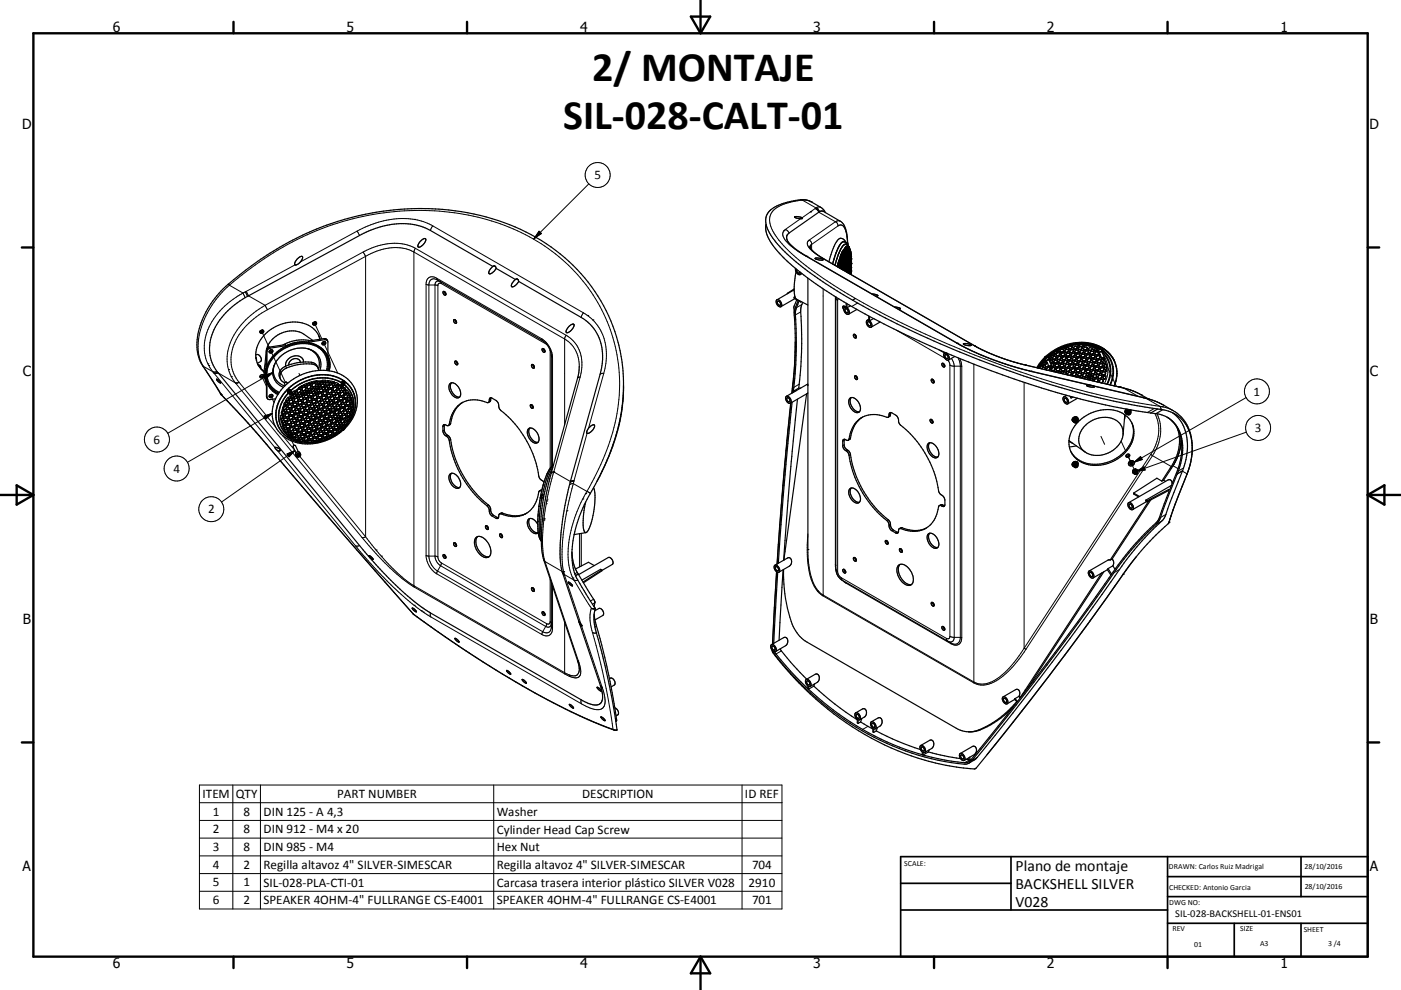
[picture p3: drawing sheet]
<svg xmlns="http://www.w3.org/2000/svg" width="420mm" height="297mm" viewBox="0 0 420 297" stroke-linecap="round" stroke-linejoin="round" font-family="sans-serif">
<defs><g id="words">
<g font-size="12.6">
<text x="177.5" y="24.4">2/ MONTAJE</text>
<text x="168.8" y="38.8">SIL-028-CALT-01</text>
</g>
<g font-size="4.7">
<text x="304.5" y="261.2">Plano de montaje</text>
<text x="304.5" y="266.6">BACKSHELL SILVER</text>
<text x="304.5" y="272">V028</text>
</g>
<g font-size="4.2">
<text x="33.9" y="9.6">6</text>
<text x="103.9" y="9.6">5</text>
<text x="173.9" y="9.6">4</text>
<text x="243.8" y="9.6">3</text>
<text x="313.9" y="9.6">2</text>
<text x="383.9" y="9.6">1</text>
<text x="6.7" y="38.7">D</text>
<text x="410.5" y="38.7">D</text>
<text x="6.9" y="112.9">C</text>
<text x="410.7" y="112.9">C</text>
<text x="6.9" y="187.1">B</text>
<text x="410.7" y="187.1">B</text>
<text x="6.8" y="261.4">A</text>
<text x="410.7" y="261.4">A</text>
<text x="33.9" y="290.4">6</text>
<text x="103.9" y="290.4">5</text>
<text x="173.9" y="290.4">4</text>
<text x="243.8" y="290.4">3</text>
<text x="313.9" y="290.4">2</text>
<text x="383.9" y="290.4">1</text>
</g>
<g font-size="3.9">
<text x="178.2" y="53.8">5</text>
<text x="375.8" y="118.7">1</text>
<text x="376.2" y="129.7">3</text>
<text x="46.1" y="133.1">6</text>
<text x="52" y="141.8">4</text>
<text x="62.4" y="154">2</text>
<text x="60.7" y="239.4">ITEM</text>
<text x="70.7" y="239.4">QTY</text>
<text x="101.1" y="239.4">PART NUMBER</text>
<text x="174.5" y="239.4">DESCRIPTION</text>
<text x="223.4" y="239.4">ID REF</text>
<text x="63.8" y="244.7">1</text>
<text x="73" y="244.8">8</text>
<text x="79" y="244.8">DIN 125 - A 4,3</text>
<text x="148.9" y="244.9">Washer</text>
<text x="63.8" y="250">2</text>
<text x="73" y="250">8</text>
<text x="79" y="250">DIN 912 - M4 x 20</text>
<text x="148.9" y="250.1">Cylinder Head Cap Screw</text>
<text x="63.8" y="255.4">3</text>
<text x="73" y="255.4">8</text>
<text x="79" y="255.4">DIN 985 - M4</text>
<text x="148.9" y="255.4">Hex Nut</text>
<text x="63.8" y="260.7">4</text>
<text x="73" y="260.7">2</text>
<text x="79" y="260.8">Regilla altavoz 4&quot; SILVER-SIMESCAR</text>
<text x="148.9" y="260.8">Regilla altavoz 4&quot; SILVER-SIMESCAR</text>
<text x="225.5" y="260.7">704</text>
<text x="63.8" y="265.9">5</text>
<text x="73" y="265.9">1</text>
<text x="79" y="266">SIL-028-PLA-CTI-01</text>
<text x="148.9" y="266.1">Carcasa trasera interior plástico SILVER V028</text>
<text x="224.5" y="266">2910</text>
<text x="63.8" y="271.3">6</text>
<text x="73" y="271.3">2</text>
<text x="79" y="271.4">SPEAKER 4OHM-4&quot; FULLRANGE CS-E4001</text>
<text x="148.9" y="271.4">SPEAKER 4OHM-4&quot; FULLRANGE CS-E4001</text>
<text x="225.5" y="271.3">701</text>
</g>
<text font-size="3.1" x="352.3" y="275.3">SIL-028-BACKSHELL-01-ENS01</text>
<g font-size="2.4">
<text x="271.1" y="259.7">SCALE:</text>
<text x="350.4" y="260.8">DRAWN: Carlos Ruiz Madrigal</text>
<text x="391.1" y="260.6">28/10/2016</text>
<text x="350.5" y="267">CHECKED: Antonio Garcia</text>
<text x="391.2" y="266.7">28/10/2016</text>
<text x="350.5" y="271.4">DWG NO:</text>
<text x="351.5" y="279.3">REV</text>
<text x="371.9" y="279.4">SIZE</text>
<text x="390.9" y="279.6">SHEET</text>
<text x="358.1" y="284.1">01</text>
<text x="377.8" y="283.9">A3</text>
<text x="398.2" y="283.8">3 /4</text>
</g>
</g></defs>
<g fill="none" stroke="#000" stroke-width=".3">
<path d="M176.5 55.1l-16.3 16.4M240 59.9l.5 .1M88.5 79.5l-14.7 7.9M107.1 69.3l-17.1 9.3M107.1 69.3l.7 1.3M108.9 75.6l-29.4 16M108.9 75.6l.7 1.3M109.6 76.9v84.1M109.6 76.9l-29.4 16M124.1 75.6l45.2 26.1M124.1 75.6a14.7 14.7 0 0 0-14.5 1.3M124.1 75.6v100.1"/>
<path d="M124.5 74.5l45.2 26.1M124.5 74.5l-.4 1.1M124.5 74.5a15.8 15.8 0 0 0-15.1 .8l-.5 .3M129.8 67.8a21.9 21.9 0 0 0-18.7-.3l-4 1.8M129.8 67.8l45.1 26.1M129.8 67.8l-.8 1.3M160 71.7a72.6 72.6 0 0 0-51.1-6.8 89.1 89.1 0 0 0-40.1 20.7M160 71.7a50.1 50.1 0 0 1 21.9 63.5 87 87 0 0 1-5.9 12.2M160.8 71.3l-.8 .4M161.6 69.4l.7 .7-2.1 1.4zM235.5 68.8a2.12 2.12 0 0 0 .1 3.4 22.7 22.7 0 0 0 6 4.6M235.5 68.8l.5 .3 .6 .8"/>
<path d="M240 65.6l-4.5 3.2M240.5 60l-2.1 .4a10 10 0 0 0-7.1 3.5 6.6 6.6 0 0 0 1.4 7.1 66.1 66.1 0 0 0 18.3 15.2l5.5 3.4M240.5 60l4.1 2.4M240.5 60l1.4 .1 1.3 .4M241.6 76.8l45.1 26.1M241.6 76.8l.3 .1M242.6 72.1a1.91 1.91 0 0 0 .7 3l3.5 2.5M242.6 72.1l.7 .7v2.1M244.4 62.6l-3.9 2.7M244.4 62.6l1.1 1.1 5 2.8M244.4 62.5v.1M244.4 62.5l.6 .3 .6 .8"/>
<path d="M244.6 62.4l-.2 .1M244.6 62.4l.8 .5 .3 .6M246.1 62.2a1.24 1.24 0 0 0-1.5 .2M246.8 77.6h.2M246.8 77.6l45.2 26M250.5 66.5l.6 .5 .1 .8M250.5 66.5l-7.9 5.6M251.2 67.8a1.36 1.36 0 0 1 1.5-.1 1.36 1.36 0 0 1 .7 1.2l.4 1.5 .3 2.5M251.2 67.8l-8.1 5.7-.3 .6M251.2 79.3l-.1 .4M251.6 78l-.1 .5M251.9 77.2l-.2 .4"/>
<path d="M252 66.4a1.3 1.3 0 0 0-1.5 .1M252.2 76.3l-.1 .2M252.8 75.2l-.2 .4M253.6 74.2l-.7 .8M253.7 72.8l.1 .6M253.9 73.4l.2-.5v.7M253.9 74h-.1M254 72.8l-.2 .4M254.1 74l.4 .2M254.7 74.5l.2 .6M255 75.5l.1 .3M255.2 76.5v.3"/>
<path d="M255.2 77.6l.1 .4M255.3 78.7l-.1 1.4M68.4 85.3h.1M68.4 85.3l.4 .3M68.8 85.6l4.1 2.3M68.8 85.6a25.8 25.8 0 0 0-9.4 19.1 10.9 10.9 0 0 0 1.5 5.2M72.9 87.9l.6 1.4M72.9 87.9a21 21 0 0 0-11.6 15 11.4 11.4 0 0 0 2.5 8.6M73.5 87.6l.7 1.3M73.5 87.6l-.6 .3M73.8 87.4l.7 1.4 5 2.8M73.8 87.4l-.3 .2"/>
<path d="M78.6 99.8l2.1 4.4M79.5 91.6a21.3 21.3 0 0 0-11.3 14.5 11.4 11.4 0 0 0 2.4 8.8M79.5 91.6l.7 1.3M80.2 92.9a19.6 19.6 0 0 0-10.9 13.5 10.5 10.5 0 0 0 2.4 8.3M94.5 97.3l2 4.4M127.7 85.3l.9 .2M128.6 85.5h2.1l.6 .2M128.6 85.5v81.3a5.7 5.7 0 0 0 2.6 4.5M130.9 83.5a1.9 1.9 0 0 0-2-.4 1.9 1.9 0 0 0-1.2 1.8v82.2a7 7 0 0 0 3.2 5M130.9 83.5l31.5 18.2M130.9 83.5l.3 .5a1.58 1.58 0 0 0-1.9-.2 1.58 1.58 0 0 0-.7 1.7M132.3 85.1l31.6 18.2"/>
<path d="M132.3 85.1l-.6-.2-.4 .6v81.8l.3 .8 .7 .8M132.3 85.1a.99 .99 0 0 0-1.1-.8 .99 .99 0 0 0-.8 1.2v81.3M174.9 93.9a14.5 14.5 0 0 1 6.8 15.1l-.7 3M174.9 93.9l-.7 1.3M240.1 93.6l-1.6 .9M240.4 91.4l-1.6 .9M246.8 86.7l-.1 92.1M250.4 89v80.9l.2 1 .5 .6M250.6 89.1l.1 .6 .4 .4M251.1 90.1v81.4M251.3 89.5l-.2 .6M252.2 80.2h.1"/>
<path d="M252.6 80.3h.1M252.9 80.3h.1M253.2 80.4h.1M255.2 81.2l-.1 1.1M256.5 89.6a291.3 291.3 0 0 0 80.8 30.5l5.3 1a30 30 0 0 1 8.3 1.7l.9 .4M256.5 89.6l-.8 .5M257.1 90.9l-1.8 1.1M268.7 99l14.5 8.4M60.7 109.6l.2 .3M60.9 109.9l2.9 1.6M60.9 109.9l5.5 8.5M62.3 109.2h.1"/>
<path d="M62.6 109.7h.1M63.8 111.5l.4 .5M64.2 112l18.3 22.3M64.2 112l1.2-.1 5.2 3M65.1 111.4l-1.3 .1M65.3 111.7l-1.2 .1M66.1 118.1l.3 .3M66.3 118.4h.1M66.4 118.4l8 8.6 5.6 6.4M70.6 114.9l37.9 46.4M71.7 114.7l-1.1 .2M71.7 114.7l10.9 13.3"/>
<path d="M78.3 112.5h.1M78.6 113.2l1.3 2.7M79.4 112.6l2.4-.8-2 1.7zM79.9 105.1l.1 .3M79.9 118.9l.1 .3M80.9 104.1l.1 .4M81.1 118.4l1 2.4M81.1 105l4.4 9.7M81.8 111.8l-31.5 18.2M85.6 109.9l.3 .5M86.2 117.7v.1M86.3 118h.1"/>
<path d="M86.4 118h.1M86.5 116.8l-.1 .1M86.5 118h-.1M87.2 117a.77 .77 0 0 0-1 .7M87.2 117l-.6-.2a.5 .5 0 0 0-.5 .3 .5 .5 0 0 0 .1 .6M87.2 117l.2 .1M87.3 117.2a.61 .61 0 0 0-.8 0 .61 .61 0 0 0 0 .8M87.3 117.2h.1M87.4 117.1l-.1 .1M87.4 117.5a.69 .69 0 0 1-.9 .5M87.5 118.1l-1 1.2M89.6 112l.3 .6"/>
<path d="M89.7 116.4l-1.4 1M91 115.6l-.4 .3M91.4 115.8h.1M92 117.1l.4 .9M92.4 115l-.3 .2M93 119.2l.4 .8M93.3 108.7l.3 .5M94.1 114.6l-.5 .1M96.6 114.2l-1.6 .2M96.9 102.5l4.4 9.4M96.9 115.9l.1 .2M97.2 101.6l.1 .3"/>
<path d="M97.3 116.8h.1M97.6 117.5l.3 .6M97.6 114.3l1.5 .2M98.1 118.5l.3 .7M98.7 119.8h.1M100.2 114.7l.3 .1M101.4 115.2l.6 .3M102.3 114.9a.52 .52 0 0 1 .8-.2 .52 .52 0 0 1 .1 .7M102.3 114.9h.1M102.4 114.6l.6-.1 .4 .3M102.4 114.6l-.1 .3M102.4 115.8l.7 .5"/>
<path d="M103 114.3h.1M103.1 114.3l-.7 .3M103.1 114.3l.2 .3M103.1 115.4l-.8 .1M103.2 115.4h.1M103.5 116.7l.4 .4M104.5 117.8l.1 .3M105 118.8l.2 .5M105.3 119.6l.1 .5M147.1 119.7l-.4 .2M147.1 119.9l-.4 .3M162.4 101.7a7.1 7.1 0 0 1 3.3 5.5"/>
<path d="M162.4 101.7l.3 .5M163.9 103.3l.1 .1M163.9 103.2v.1M164.9 105v35.5M164.9 105.1l.1 .1M165.3 106.7l.4 .5M165.7 107.2v32.6M169.3 101.7a9.1 9.1 0 0 1 4.4 8.2M169.3 101.7v25.8M169.7 100.6l-.4 1.1M169.7 100.6a10.3 10.3 0 0 1 4.4 12.1l-.2 .4M173.9 113.1l-.7 .3"/>
<path d="M173.9 113.1l-7.9 28.5M181 112l-4.6 16.5M181 112l-1.1 .3M239.6 115.3l-1.6 .9M281.4 104.9l1.8 1M284.2 108.1l.6 1.2v81.8l-.3 .5-.8-.1M284.8 109.6l1 .3 2.5 .1M285.2 107.5l.6 1 .3 1.4v81.3M286.7 102.9a82 82 0 0 0 14 6.1l8.7 2.5M286.7 102.9l.4 .1M287.2 107.3l.7 2.6v81.3a1.76 1.76 0 0 1-.9 1.9 1.76 1.76 0 0 1-2-.2l.1 .3M287.8 107.6l.5 2.4"/>
<path d="M288.3 110v81.3M292 103.6l.2 .1M292 103.6l5.7 2.8 6.7 2.4 32.6 7.7M292 109.3v95.3M307 114.7v79.8M307.5 109.5l.1 .1M309.2 111.4l.2 .1M309.4 111.5l17 4M313.3 108.1l-1.5 2.4M313.6 106.9l-.4 .4M313.8 107.3l-.5 .5M314.2 106.9h.1"/>
<path d="M314.2 106.9l.1 .1M314.4 107v.1M314.5 107.6a.63 .63 0 0 0-.7-.2 .63 .63 0 0 0-.4 .7M315 110.1l.6 1.3M316.5 105.4l-2.1 1.6M319.3 104.1a11.1 11.1 0 0 1 9.6 .8M321.7 112.8l.1 .1M326.9 112.2l-.4 .3-.1 .6M327 113l.2-.1-.4 .2zM328 115.9l14.7 3.4M329.1 104.7l-.1 .6M329.6 104.5l-.5 .3"/>
<path d="M330 104.8l.4 .3M330.4 105.1a.64 .64 0 0 0-.8-.2 .64 .64 0 0 0-.4 .7M330.8 107.6l3.9 8.3M331 106.9a7.7 7.7 0 0 1 .1 8.2M335.5 116v.1M336.9 116.4l.1 .1M337 116.5l2.7 .8 2.4 1.1M337 116.5l4.2 2.4M342.5 119.2l.2 .1M342.7 119.3l.2 .1M342.8 119.3l.1 .1M342.9 119.4l.7 .1"/>
<path d="M343.5 119.4l.1 .1M343.6 119.5l2.8 .9 2.5 1.2M343.6 119.5l4.1 2.4 .4 1M373.6 119.3l-33.6 19.4M79.2 124.8l2.4-.8-1.9 1.7zM79.8 133.3l.2 .1M80 133.4l21.5 25.3 22.5 25.6M81.6 124l-25.4 14.7M83.1 135.1l23.5 28.7M84.3 125.6l.1 .3M84.4 124l-.1 .6M84.5 126.7l.1 .5"/>
<path d="M84.7 127.5l.2 .5M84.8 130.7l3.5 4.4M84.9 126.8l.4 .8M85.2 121.3l-.7 2.2M85.3 128.7l.2 .2M85.8 120.2l-.2 .4M85.9 128.8l.1 .1M86 129.7l.4 .4M86.1 136.2l2.3-1-1.8 1.8zM86.8 130.8l1.3 2.8M86.9 130.5l.6 .5M87.9 131.2l.7 .4"/>
<path d="M88.4 135.2l-22 15.4M89.4 131.9l.4 .2M89.9 136.9l19.7 24.1M90.1 136.2a.71 .71 0 0 0-.9-.2 .71 .71 0 0 0-.4 .8M90.8 132.3l1.5 .2M93.6 120.4l.2 .6M94 121.5l.2 .4M94.4 122.3l.3 .7M95 132.4l-1.6 .1M96.4 132.1l-.5 .1M97.9 131.6l-.4 .1M99 120.5l.4 .8"/>
<path d="M99.4 130.9l-.5 .2M99.9 122.5l.4 .7M100.5 123.7l.2 .4M100.9 124.5l.2 .5M101.3 125.4l.1 .2M101.6 129.4l-1.4 1M102 128.5v.1M102.3 128.9h.1M102.6 127.9l-.3 .2M103.2 128.1a.62 .62 0 0 1-.1 .8 .62 .62 0 0 1-.7 .1M103.3 128.1h.1M103.3 128.1l.1 .1"/>
<path d="M103.5 127.5l-1.1 1.2M104.4 126.1l-.3 .5M105.5 123.2l-.8 2.3M105.6 120.9v.3M105.6 122.1l-.1 .7M133.2 127.7l-.4 .3M133.2 129l-.4 .3M134.1 130.5l-.5 .2M134.3 130.6l-.5 .3M135.1 127l-.4 .3M135.1 131.9l-.4 .3M176 130l-3.9 14.2"/>
<path d="M253.1 133.5l-.4 .2M253.1 132.1l-.4 .3M253.9 134.9l-.4 .3M254.1 135.1l-.4 .2M255 136.4l-.4 .2M255 131.5l-.4 .2M267 124.4l-.5 .2M267 124.1l-.5 .3M330.1 130.9l1.1 2.4M336.1 132.4l1.3 2.8M338.2 136.8l.7 1.5-.6-1.2M339.2 139l-.1-.3 .9 2.1"/>
<path d="M340 138.7l1.9-1.7 .6 .9zM345 136.4l-38 58.1M345 136.4l.5 .3M345.5 136.7l5.7 3.3h.3M345.5 136.7l-37.9 58.1M346.1 122.6l-2.1 1.2M346.2 124.1a12 12 0 0 1-1.2 12.3M346.9 124.1a12.5 12.5 0 0 1-1.4 12.6M348.2 122h.1M354 131.5a14.2 14.2 0 0 1-2.3 8.2l1.5 .9M373.7 129.6l-32.9 11.8M146.4 151.5l-.4 .2"/>
<path d="M147.1 152.9l-.4 .2M147.1 153.1l-.4 .2M148 154.6l-.5 .2M149.1 155.2l-.4 .3M150.7 153.9l-.5 .3M162.4 149.5v.1M162.4 147.3h-.1M162.4 149.6h.1M162.6 148.4l-.2 1.1M162.7 148.3h.1M162.7 148.3v.1M162.7 148.4l.3 .6-.6 .6"/>
<path d="M163.8 151.1h.1M164 149.8h.1M166 141.6h.1M166 141.6l-.7 .3M166 141.6a65.9 65.9 0 0 0-3.1 24.9l.5 2M166 141.6l5 2.9 1.1-.3M171.9 145.1l4.1 2.3M171.9 145.1l-1.1 .3M171.9 145.1l-1.8 7.3-1.3 8-.3 6 .5 5.1M172 144.4l-.1 .7M172 144.4l-1.1 .3M172.1 144.2l-.1 .2"/>
<path d="M176 147.4l1 .6M176 147.4a36 36 0 0 0-5.4 22.2l.5 2.1 1 2.3M266.3 155.9l-.5 .2M267 157.3l-.5 .2M267 157.5l-.5 .3M267.8 159l-.4 .2M269 159.6l-.5 .3M270.5 158.3l-.4 .3M282.6 151.5l-.4 .2M282.9 151.6l-.5 .3M340.8 141.4l2.2-1.3 .3 .9zM348.3 156.3l-1.6 1"/>
<path d="M349.5 154.3l-1.6 1M350.5 156.6v.1M350.9 140.4h.3M354.6 141.2l-1.6 .9M354.8 140.4l-1.5 .9-.3-.1M355.9 142.1l-1.4-.8-1.6 1M106.6 163.8l7.8 8.8a90.2 90.2 0 0 0 12.5 11M107.8 163.7l-1.2 .1M108.5 161.3a69.7 69.7 0 0 0 15.7 14.8M109.6 161a80.4 80.4 0 0 0 10.1 11.4l4.4 3.3M109.6 161l-1.1 .3M124.1 175.7l.1 .4"/>
<path d="M124.1 175.7l45.6 26.3a4.6 4.6 0 0 0 2.8 .8 1.93 1.93 0 0 0 1.2-2.2M124.2 176.1l45.2 26.1M127.7 166.6l.7 .2h2M130.4 166.8l.9 .2M130.4 166.8a3.6 3.6 0 0 0 1.7 2.9M130.9 172.1l31.5 18.3M131.2 171.3l-.3 .8M131.2 171.3l31.5 18.2M132.1 169.7l31.5 18.2M132.1 169.7l-.9 1.6M132.3 168.9l31.6 18.2M132.3 168.9l-.2 .8"/>
<path d="M163 168l.4 .5M163.4 168.5l5.1 2.9M163.4 168.5l10.2 30.3M164.9 173.7v12.8M165.7 175.8v12.7M168.5 171.5l.7 .9M168.6 171.6l.7 1M168.6 171.8l.7 .9M169 171.5h.1M169 171.5l.2 .9M169.2 172.4l.1 .2M169.2 172.4l2.9 1.6"/>
<path d="M169.3 172.6v.1M169.3 172.7l4.9 14.6M172.1 174l5.2 8.5M173.1 171.7l-.8 .4M173.2 174h-1.1M173.3 172.2l-.8 .5M173.4 172.3l-.8 .5M173.7 160.1v10M178 179.8l-1 .5M242.2 160.2l-.2 5.5a19 19 0 0 0 3.2 11.8M242.2 164.9l.1 1.9a18.8 18.8 0 0 0 3 10.4M245.2 177.5l1.5 1.3"/>
<path d="M245.3 177.2l1.5 1.3 45.2 26.1M245.3 177.2l-.1 .3M246.7 178.8l45.2 26.1M250.4 169.4l.2 .3M251.1 171.5a2.28 2.28 0 0 0 1.1 1.8M252.2 173.3a2.02 2.02 0 0 0 1.4 1.6M252.2 173.3l31.5 18.2M253.5 174.7l.1 .2M253.6 174.9l31.5 18.3M335.6 170.9l-1.6 .9M336.7 172.3h.1M123.9 184.2l.1 .1"/>
<path d="M124 184.3a356.5 356.5 0 0 0 32.5 21.3M124 184.3v.1M126.9 183.6l2.2 1.5M126.9 183.6h.1M129 183.9l.1 1.2M129.1 185.1l45.2 26.1M162.7 189.5l-.3 .9M163.6 187.9l-.9 1.6M163.9 187.1l-.3 .8M164.9 186.5a.98 .98 0 0 1 .1 1.4 .98 .98 0 0 1-1.4 0M164.9 186.5a.64 .64 0 0 1-.3 .7 .64 .64 0 0 1-.7-.1M165.7 188.5a1.95 1.95 0 0 1-1 2.1 1.95 1.95 0 0 1-2.3-.2"/>
<path d="M165.7 188.5l-.4-.5a1.57 1.57 0 0 1-.8 1.7 1.57 1.57 0 0 1-1.8-.2M169.3 186.6l.1 15.6M173.2 198.3l.4 .5M173.6 198.8a4.4 4.4 0 0 1 .1 4.1l-1.1 .5-1.7-.4M174.4 187.8l6.4 19.1a5.9 5.9 0 0 1 0 5.4l-.2 .2a4.7 4.7 0 0 1-4.6-.5l-1.7-.8M177.3 182.5l-.3 1.1-.1 2.1 .7 4M177.3 182.5l.6 .2h.6M177.6 189.7l3.4 13.2 1.4 7.2 1.4 8.7M177.6 189.7l.6 .2 .6-.1M178.4 180.8l-.8 .5M178.4 182.4l-1.1 .1M178.8 187.8l-.4 .2"/>
<path d="M234.3 195.3l-1.6 .9M284.8 190.9l1.3 .3M286.1 191.2l2.2 .1M286.1 191.2a1.18 1.18 0 0 1-1 1.4 1.18 1.18 0 0 1-1.4-1.1M288.3 191.3a1.95 1.95 0 0 1-.9 2.1 1.95 1.95 0 0 1-2.3-.2M307 194.5l.6 .3M307 194.5a26.6 26.6 0 0 1-9.5 10 5.7 5.7 0 0 1-5.5 .1M307.6 194.8a25.7 25.7 0 0 1-10.4 10.2 5.8 5.8 0 0 1-5.3-.1M156.5 205.6l.1 .2M156.5 205.6a167.4 167.4 0 0 0 27.3 13.2M169.4 202.2l1.5 .8M170.8 202.5l.1 .5"/>
<path d="M174.2 209.9l.1 1.3M180 205.7l.6 .8M183.8 218.8l.6 .2h.6M183.8 218.8l.3 .3M184.9 216l-.3 .2M260.2 217.9l-1.6 .9M292 204.6l-.1 .3M293.5 219h.4M307.3 207.1h.4M59.8 235.5h174.6v37.2h-174.6zM69.8 235.5v37.2M78.1 235.5v37.2"/>
<path d="M148 235.5v37.2M222.5 235.5v37.2M290.6 228l-1.4 .8M293 227.2l-1.6 1M59.8 240.8h174.6M59.8 246.1h174.6M59.8 251.4h174.6M59.8 256.8h174.6M59.8 262.1h174.6M59.8 267.4h174.6"/>
<circle cx="179.2" cy="52.5" r="3.7"/>
<circle cx="376.8" cy="117.4" r="3.8"/>
<circle cx="47" cy="131.9" r="3.8"/>
<circle cx="89.5" cy="136.6" r=".57"/>
<circle cx="377.2" cy="128.4" r="3.7"/>
<circle cx="53" cy="140.6" r="3.7"/>
<circle cx="63.3" cy="152.8" r="3.7"/>
</g>
<g fill="none" stroke="#000" stroke-width=".36">
<path d="M89.1 77.8l.2-.3a1 1 0 0 1 1.4-.4l-.3 1-1.1 1.2a.53 .53 0 0 1-.5 .2 .53 .53 0 0 1-.5-.4zM126 72.4a1.49 1.49 0 0 1 1.6-.7 2.6 2.6 0 0 1-2.2 2.4 1.35 1.35 0 0 1 .6-1.7zM147.8 79.9l-18.8-10.8a20.5 20.5 0 0 0-17.8-.1l-2.7 1.3-34 18.5a21.5 21.5 0 0 0-11.4 13.2 11.2 11.2 0 0 0 2.3 9.9l44 53.7a85.6 85.6 0 0 0 19.6 18.3l45.7 26.3 2.7 1.1a2.26 2.26 0 0 0 2.5-.2 2.26 2.26 0 0 0 .8-2.3l-.6-2.7-6.4-19.2M147.8 79.9l-.7 .7a1.24 1.24 0 0 0-.4 1.5l.9-.3 1.2-1.3M147.8 79.9l.5-.1 .5 .7M229.7 67.3a9.2 9.2 0 0 0 2.8 7.4l3 3.2 4.3 3.7M238.2 65a2.64 2.64 0 0 1 2.4 .6l-1.8-.2zM240.5 65.3v.1M242.8 74.1l1.1 1.4 3.1 2.1 45.9 26.5 4.6 2.2a61.2 61.2 0 0 0 10 3.2l30.1 7.1 2.7 .9 3.9 2.1M244.4 77.5a2.78 2.78 0 0 1 2.4 .4 2.87 2.87 0 0 1-2.4-.4zM247.5 63.8l-1.2-1.4-3.1-1.9a5.2 5.2 0 0 0-3.2-.6 16 16 0 0 0-9.3 3.4 4.8 4.8 0 0 0-.3 5.9 27.8 27.8 0 0 0 6.6 7.9 120.1 120.1 0 0 0 20.2 13.9 283.8 283.8 0 0 0 30.6 14.6 285.9 285.9 0 0 0 39.3 13.2l10.4 2.3 9.3 1.6a10.7 10.7 0 0 1 10.6 11M249.8 78.4l1.3-3.5a2.71 2.71 0 0 1 2.1-2.3l.5 .2a1.52 1.52 0 0 0-1.5-1.3 1.52 1.52 0 0 0-1.5 1.2l-1.1 2.4-1.1 3.4"/>
<path d="M250.4 76.5l-.8 2.7 .3-.7M250.7 78.2l-.2 .7M250.7 78.2l-.4 1.4M251 77.5l-.3 .7M251.1 79.7v.1M251.1 79.7l.1 .4M251.1 79.7l-.1 .2M251.1 79.8l.1 .2M251.1 79.8v.2M251.2 79.3h.1M251.3 79.3h-.1M251.3 79.2v.1"/>
<path d="M251.4 78.3l-.2 1M251.4 78.3l-.1 .9M251.5 79.2l-.1 1M251.6 79.2h.1M251.6 79.2h-.1M251.6 78.5v.1M251.6 79.2v.1M251.6 79.2l.1 .5-.2 .5 .1-.9M251.7 78.7v.1M251.7 78.8h.1M251.8 78.7v.1M251.8 77.6l-.1 1.1"/>
<path d="M251.8 77.6h.1M251.8 77.6v.9M251.8 78.5l-.1 .2M251.8 77.6l-.2 .7M251.9 78.6l-.1 .1M251.9 77.6h.1M251.9 77.7v.9M251.9 77.6v.1M251.9 79.8h.1M252 78.7l-.1 1.1M252 79.8h.1M252 78.7h.1"/>
<path d="M252 78.6v1.1M252 78.6v.1M252.1 79.7l-.1 .1M252.1 78.6v.1M252.1 78.6h-.1M252.1 76.4l-.2 .8M252.1 78.2h.1M252.1 78.2l.1 .1M252.1 78.7h.1M252.2 78.7v.7l-.3 .4M252.2 78.3h.1M252.2 77.1l.2 .4-.1 .7"/>
<path d="M252.2 77.1l-.1 1.1M252.3 76.5v.2M252.3 79.7l-.2 .9M252.3 78.2l-.1 .1M252.3 78.2h.1M252.3 79.7v.1M252.3 79.7h.1M252.3 79.8v.9M252.3 76.7h.1M252.3 79.9l.1 .1M252.4 76.7h.1M252.4 79.7v.1"/>
<path d="M252.4 79.8l-.1 .9M252.4 79.3h.1M252.4 78.2v1.1M252.5 78.2v.8M252.5 78.2h-.1M252.5 75.6v.1M252.5 75.5l-.2 1.2M252.5 78.1v.9M252.5 75.5l-.2 1M252.5 78.1v.1M252.5 75.5v.1M252.5 79l-.1 .3"/>
<path d="M252.5 75.9l-.2 .5M252.5 75.6h.1M252.6 75.6l-.2 1.1M252.6 78.1h-.1M252.6 78.1v.1M252.6 77.7h.1M252.6 76.7v1M252.6 78.2h.1M252.6 78.2l-.2 1.1M252.6 77.7l.1 .1M252.6 76.7h.1M252.7 77.7v.1"/>
<path d="M252.7 76.6l-.1 1.1M252.7 76.6l-.1 .1M252.7 76.6h.1M252.7 75.6l.1 .5M252.7 79.2v1.1M252.7 79.2l-.1 1.1M252.7 79.2l-.1 .9M252.8 76.6l-.1 1.1M252.8 76.1v.1M252.8 78.7v-.6l.2-.5-.1 1.2M252.8 76.2h.1M252.8 78.7l.1 .1"/>
<path d="M252.9 78.8h.1M252.9 75h.1M252.9 75l-.1 1.1M252.9 79.4h.1M252.9 75v.1M252.9 76.1v.1M252.9 77.6h.1M252.9 75.2l-.2 .3M253 75l-.2 1.1M253 75.1h.1M253 77.6v.1M253 76.8v.3"/>
<path d="M253 75.1l-.1 1M253 77.7v.5M253 79.3v.5M253 78.2l-.2 .6M253 77.1v.1M253 79.8h.1M253 77.2h.1M253 79v.7M253.1 77.2h.1M253.1 78.8v1M253.1 76.1l-.1 1M253.1 76.1h.1"/>
<path d="M253.1 78.7l-.1 .5M253.1 76.1l-.1 1.1M253.2 76h.1M253.2 76l-.1 .1M253.2 76.2v.1M253.2 78.7h-.1M253.2 78.7h.1M253.2 78.8h.1M253.2 75.6h.1M253.2 76l-.1 1.2M253.2 78.6v.1M253.2 78.7l-.1 1.1"/>
<path d="M253.2 78.2h.1M253.2 76.2l.1 .1M253.3 74.5l-.1 1.1M253.3 74.5h.1M253.3 78.3h.1M253.3 77.1l-.1 1.1M253.3 74.6v.1M253.3 79.7l.1 .6M253.3 74.7l-.1 .9M253.3 79.7l-.1 .5M253.3 74.7l-.2 .2M253.4 78.2l-.1 .1"/>
<path d="M253.4 74.6l-.2 1M253.4 77.1l-.1 1.1M253.4 79.8l-.1 1.1M253.4 74.5l-.1 .1M253.4 77.1h-.1M253.4 77.1h.1M253.4 77.1v1.1M253.4 79.3h.1M253.4 76.7h.1M253.5 79.3h.1M253.5 76.7h.1M253.5 75.5l-.1 1.2"/>
<path d="M253.5 75.6v.9M253.5 79.2l-.1 .1M253.5 76.5l-.1 .2M253.5 74.5l.1 .6M253.5 75.5h.1M253.5 72.7a.91 .91 0 0 0-1.5 .5l-1.5 3.2M253.5 78.2v1.1M253.5 78.2h.1M253.5 78.2l-.1 1.1M253.6 78.2l-.1 1M253.6 75.5h.1M253.6 75.1h.1"/>
<path d="M253.6 75.5l-.1 1.2M253.6 72.7l.5 .2M253.6 77.6v.1M253.6 77.7l.1 .1M253.6 78.2l.1 .1M253.6 75v.1M253.7 77.8h.1M253.7 73.9v.5M253.7 76.6l-.1 1M253.7 74.4l-.1 .6M253.7 74l-.2 .5M253.7 76.6v1"/>
<path d="M253.7 74l-.1 1.1M253.7 76.6h.1M253.7 74.4l-.2 .1M253.7 79.2v.1M253.7 79.2l-.1 1.1zM253.7 76.6l.3 .6M253.7 79.3v1M253.7 77.7v.1M253.8 76.1v.1M253.8 73.3a1.19 1.19 0 0 0-1.5 .9l-1.4 3.4M253.8 78.8h.1M253.8 76.2h.1"/>
<path d="M253.9 75l-.1 1.1M253.9 75l.1 .1M253.9 76.9l-.2 .8M253.9 75h.1M253.9 76.1v.1M253.9 75v.1M253.9 74.3h.1M253.9 75.1l-.1 1.1M253.9 77.6l-.1 1.2M253.9 77.6v.1M253.9 77.7l-.1 1.1M253.9 77.6h.1"/>
<path d="M253.9 73.4l.2-.2v.3M253.9 74.6h.1M254 75.1l-.1 1M254 77.6l-.1 1.2M254 74.6h.1M254 79.8h.1M254 73.5a1.06 1.06 0 0 0-1.6 .7l-1.4 3.3M254 73.5h.1M254 74.3v.1M254 77.2h.1M254 74.3l-.1 .3M254.1 76.1l-.2 .9"/>
<path d="M254.1 78.7l-.1 1.1M254.1 78.7h.1M254.1 76.1h.1M254.1 72.9h.1M254.1 76.1v1.1M254.1 75.1v.5M254.1 72.9v.5M254.1 73.5l.3 .6M254.1 77.2h.1M254.1 75l.1 .6M254.1 78.6h.1M254.1 73.8l-.1 .8"/>
<path d="M254.1 73.4v.2M254.1 73.8h-.2v.8M254.1 73.8l-.1 .5M254.1 78.6v.1M254.1 73.4l.2 .3M254.1 78.6v.5M254.1 78.2h.1M254.1 75.6h.1M254.2 73.5l-.2-1.9a6.6 6.6 0 0 0-2-5.2l-5.1-3h-.9l-9.4 6.5a2.08 2.08 0 0 0 .3 3.4l1.8 1.5 2.6 1.8 45.8 26.4a88.5 88.5 0 0 0 22.1 8.4l35 8.2M254.2 79.2l-.2 .6M254.2 76.1l-.2 1.1M254.2 75.6h.1"/>
<path d="M254.2 74.5l.1 1.1M254.2 74.5l-.1 .6M254.2 78.2h.1M254.2 74.5l-.1 1.1M254.2 74.5l.1 .1M254.2 79.7v1M254.3 79.7l-.1 1.1M254.3 79.7l-.2 1.1M254.3 77.1l-.1 1.2M254.3 78.2l-.1 .1M254.3 75.6h-.1M254.3 73.7l.1 .1"/>
<path d="M254.3 77.1v.4M254.3 77.8l-.1 .4M254.3 77.1h.1M254.3 77.2v.1M254.3 79.2v.1M254.3 79.8v.1M254.3 77.7v.1M254.3 77.1v.7M254.3 77.1v1.1M254.3 76.7h.1M254.4 76.7h.1M254.4 79.2l-.1 .1"/>
<path d="M254.4 77.2v.1M254.4 73.8l.1 .3M254.4 78.2l-.1 1.1M254.4 78.2v1.1M254.4 75.5l.1 .9M254.4 79.3h-.1M254.4 75.5l-.1 1.2M254.4 78.2h.1M254.4 73.8l.2 .2M254.4 78.1v.1M254.4 78.3l.1 .1M254.4 76.6v.1"/>
<path d="M254.4 76.4l-.1 .3M254.4 74.7l.2 .1M254.5 78.1h-.1M254.5 76.6h-.1M254.5 75.5h-.1M254.5 75.5h.1M254.5 74.1v1M254.5 75.5v1.1M254.5 78.1l-.1 1.1M254.5 74.1h.1M254.5 79.3l-.1 .9M254.5 77.7h.1"/>
<path d="M254.5 75.1h.1M254.5 75.7h.1M254.5 74.1l.1 .2M254.5 79.2v1M254.5 79.2v.1M254.6 79.2l-.2 1.1M254.6 74.8l-.1 .3M254.6 74l.4 1.4M254.6 76.6l-.1 1.1M254.6 76.7l-.1 1M254.6 78.7h.1M254.6 79.2v.1"/>
<path d="M254.6 76.5v.1M254.6 74.3v.8M254.6 74.3v.5M254.6 78.7v.1M254.6 76.6h.1M254.7 75.1v1M254.7 76.6h.1M254.7 76.6l-.1 1.1M254.7 77.9l-.1 .8M254.7 77.7v.1M254.7 76.2h.1M254.7 75.1h.1"/>
<path d="M254.7 75.1l.1 .2M254.7 76.1h.1M254.7 77.6l-.1 1.1M254.7 77.6v.1M254.7 77.6h.1M254.7 75v.1M254.7 75l.1 1.1M254.7 77.7v.6M254.7 76.1v.1M254.7 75h.1M254.8 76.1h-.1M254.8 75h-.1"/>
<path d="M254.8 75l-.1 1.1M254.8 77.6l-.2 1.2M254.8 78.7l-.1 1M254.8 77.2h.1M254.8 76.1v1.1M254.8 78.7v1M254.8 78.7h.1M254.9 76.1l-.1 .9M254.9 78.6l-.1 .1M254.9 78.6h.1M254.9 76l-.1 .1M254.9 76h.1"/>
<path d="M254.9 76v1.2M254.9 78.6l-.2 1.1M254.9 79.7v.9M254.9 79.8l-.1 .7M254.9 75.5h.1M254.9 79.7l-.1 1.1M254.9 79.7h.1M254.9 75.6h.1M255 75.2l-.1-.3v.7M255 77.2l-.1 .9M255 79.7h.1M255 77.1h.1"/>
<path d="M255 75.6h.1M255 75.5l-.1 .1M255 79.3h.1M255 77.1l-.1 1M255 75.5v.1M255 75.4l.1 .3M255 75.4v.1M255 77v.1M255 77l.1 .1M255 76.5h.1M255 75.5h.1M255.1 75.7l.1 .7"/>
<path d="M255.1 75.7v1l.1-.3M255.1 77.1l-.2 1M255.1 79.2v.1M255.1 78.3l-.1 1M255.1 77.1v.1M255.1 76.6h.1M255.1 78.3v-.2l.1 .2M255.1 78.3l-.1 .9M255.1 78.2v.1M255.1 79.3v.9M255.1 79.3v.7M255.1 78.1h.1"/>
<path d="M255.2 79.2l-.1 1.1M255.2 79.2l-.1 .1M255.2 79.2v.1M255.2 77.6v.1M255.2 76.6h-.1M255.2 76.4l-.1 .2M255.2 76.4v.3M255.2 78.4l-.1 .8M255.2 76.7v.9M255.2 79.6l-.1 .6M255.2 76.7l.1 .8M255.2 77.6h.1"/>
<path d="M255.3 78.1v.6M255.3 77.5l-.1 .1M255.3 77.5v1.2M255.3 78.7h.1M255.3 78.7l-.1 1.4M78 99.3l.1 .1M78.1 99.4h.3M78.6 99.3l-.2 .1M78.6 99l-.2 .3h-.3M78.7 99a.51 .51 0 0 1 .3 .7 .51 .51 0 0 1-.7 .3 .51 .51 0 0 1-.3-.7M78.7 99l-.7 .3M78.7 99l-.1 .3"/>
<path d="M78.7 99a.44 .44 0 0 1-.2 .5 .44 .44 0 0 1-.5-.1h.1M78.9 99.1a.64 .64 0 0 1-1 .5M93.8 97v.2M93.8 97a.47 .47 0 0 0 .5 0 .47 .47 0 0 0 .3-.4l-.5 .4M93.8 96.9l.3 .1zM93.9 96.9l-.1 .1M93.9 96.9a.57 .57 0 0 1 .8-.3 .57 .57 0 0 1 .2 .8 .57 .57 0 0 1-.9 .1l-.2-.3M94.4 96.6l-.2 .3-.3-.1M94.8 96.7a.69 .69 0 0 1-1 .4M131.2 84l31.5 18.2a5.9 5.9 0 0 1 2.6 4.5v33.4M132.9 87.5a.59 .59 0 0 1 .7 .3 .59 .59 0 0 1-.2 .8l-.5-.5zM133.2 87.5l.5 .8"/>
<path d="M136.4 95.9h-.2a.65 .65 0 0 0-.1 .7 .65 .65 0 0 0 .7 .3l.1-.1M136.4 95.9l.5 .9M136.4 95.9l.5 .8M148.8 80.5l5.7 3.4M154.5 83.9l-.6 .6a1.21 1.21 0 0 0-.4 1.6l1.1-.5 .9-1.2M154.5 83.9l.6-.2 .4 .7M155.5 84.4l18.7 10.8a13.6 13.6 0 0 1 6.2 15.2l-9.4 34.1a70.6 70.6 0 0 0-2.7 25.9l5.3 16.2M170.7 97.9a.99 .99 0 0 1 1.4-.4 2.84 2.84 0 0 1-2.2 2.3 1.65 1.65 0 0 1 .8-1.9zM232.9 90a1.32 1.32 0 0 1 1.2 .6 1.32 1.32 0 0 1 0 1.5 1.46 1.46 0 0 1-1.2-2.1zM233.2 90.3a.73 .73 0 0 1 .7 .5 .73 .73 0 0 1-.2 .8 .87 .87 0 0 1-.5-1.3zM236.1 88l.1 .1M236.1 88v.1"/>
<path d="M238 92.4l.1 1.5M238.1 89.2v.3l2 1.1M238.1 89.2l.4 .2M238.1 86.7l-2 1.3M238.1 86.9l-5.2 3M238.1 87l.2 2M238.1 93.9l.3 10.3-.3 6.2-.7 7.6M238.3 89l-.2 .2M238.3 89.6l-4.2 2.4M238.3 89l.3 .6 3.6 1.9M238.5 80.5a1.39 1.39 0 0 0 1.5 1.8l.2-.4M238.7 81.5l-.6 5.5"/>
<path d="M238.9 80.9a.71 .71 0 0 0 .1 .7 .71 .71 0 0 0 .8 .2v-.2M238.9 89.9l-.9 2.5M239.3 90.1l-1 2.6-.2 1.2M239.6 90.3l-1.1 3.1a132.6 132.6 0 0 1-.7 24.3M239.8 81.6l.6 .4M240.1 90.4v.2M240.3 90.5l-.2 .1M240.4 82l4.8 3.6 4.8 3.1 10.7 6.2M240.4 82.1l-.5 .3M240.7 90.7l-.5 1.5-.1 1.4a115.6 115.6 0 0 1-.6 22.8M242.2 83.4v81.5M250.6 89.1v81.6l.3 1.5 1.4 1.8 32.7 18.9"/>
<path d="M251.8 80.2h.1M251.8 80.2l.1 .1M251.8 80.2l-.1 .2M251.9 80.3v.1M251.9 80.4v.1M251.9 80.3l.1 .2M252.4 80.1l-.3 .3M252.5 80.8l.1 .1M252.5 80.8h.1M252.6 80.1v.2M252.6 80.1h.1M252.6 80.3h.1"/>
<path d="M252.7 80.3h.1M252.9 80.2l-.1 .8 .2-.4M252.9 80.2h.1M253 80.2v.3M253 80.3h.1M253 80.2v.1M253 80.3l-.1 .8M253.1 80.4l-.1 .7M253.1 91.9v.1M253.1 92v.1M253.1 91.9l-.1-.1a.53 .53 0 0 0-.4 .5 .53 .53 0 0 0 .4 .5M253.1 91.9l.3 .2"/>
<path d="M253.1 92.1l.1 .1M253.2 92l-.1 .1M253.2 92.2a1.41 1.41 0 0 0 1.2 2.1M253.2 80.2h.2M253.2 80.2v.7M253.2 80.9h.1M253.4 92.7a.7 .7 0 0 1 .8 .3 .7 .7 0 0 1-.2 .9 .96 .96 0 0 1-.6-1.2zM253.4 80.3l-.2 .6M253.4 80.2l-.2 .2M253.5 80.8l-.1 .5M253.5 80.8h.1M253.5 80.8v.6"/>
<path d="M253.6 80.8h.1M253.6 80.1v.1M253.6 80.8v.7M253.6 80.3v.1M253.6 80.9v.1M253.6 80.4h.1M253.7 91v1.2h-.5M253.7 91.9l-.5 .3M253.7 80.3v.1M253.7 81.3v.1M253.7 81.4h.1M253.8 81.4h.1"/>
<path d="M253.8 80.3l-.1 1M253.9 80.3v1M253.9 81.3l-.1 .1M253.9 80.3h-.1M253.9 80.2v.1M253.9 80.3l-.2 1.1M253.9 92.3a1.43 1.43 0 0 1 .5 2M253.9 91.1v1.2M254 81.3l-.1 .3M254 81.3h.1M254 81.3v.4M254.1 81.3v.4"/>
<path d="M254.1 81.3h.1M254.1 80.8h.1M254.1 80.8v.1M254.1 80.9h.1M254.2 80.8v.1M254.2 80.8h.1M254.3 81.7l-.1 .1M254.3 80.8v1M254.3 80.8l-.1 1M254.4 80.7l-.1 .1M254.4 80.7h.1M254.4 80.7l-.1 1"/>
<path d="M254.4 80.2v.1M254.4 81.8v.1M254.4 80.3h.1M254.5 81.7l-.1 .1M254.5 81.7v.3M254.5 80.3h.1M254.5 80.2v.1M254.6 80.3l-.1 1.1M254.6 80.2l-.1 1.1M254.6 80.2v.1M254.7 80.2h-.1M254.7 80.3l-.1 .7"/>
<path d="M254.7 80.2h.1M254.7 81.3v.8M254.7 80.2l.1 .5M254.7 80.7l-.2 .7M254.7 81.2l-.1 .8M254.8 81.2h-.1M254.8 81.3v.1M254.8 80.7v.1M254.8 80.8h.1M254.8 81.4l-.1 .7M254.9 81.4v.4M254.9 81.3v.1"/>
<path d="M254.9 80.8h.1M254.9 80.5v1.3M254.9 81.8h.1M255 91.7l-1.1 .6M255 80.7l-.1 1.2M255 80.8l-.1 .6M255 81.9l-.1 .3M255 80.7l-.1 .2M255 81.8v.4zM255 80.7l.1 .1M255 81.7v.1M255 81.7h.1"/>
<path d="M255.1 81.7h.1M255.1 80.2v.1M255.2 81.3h-.1M255.2 81.2l-.1 1.1-.1-.6M255.2 81.1v.1M255.2 81.2v.1M255.2 81.1l-.1 .2M255.2 80.1l-.1 1.2M255.2 80.1v.1M255.2 80.1v1M256.9 92.8l-2.5 1.5M260 96.1a1.37 1.37 0 0 0 1.2 2.1"/>
<path d="M260.1 96.6a.68 .68 0 0 1 .8 .3 .68 .68 0 0 1-.1 .9 .92 .92 0 0 1-.7-1.2zM260.5 94.8v1.3h-.5M260.5 95.8l-.5 .3M260.7 94.9a310.7 310.7 0 0 0 50 21l12.3 3.6M260.7 96.2a1.34 1.34 0 0 1 .5 2M260.7 94.9v1.3M261.4 88.2l1.8 .5M261.9 95.6l-1.2 .6M263.2 88.7h.1M263.2 88.7l-.6 .1M263.9 96.6l-2.7 1.6M268.2 92.1l1.1 .2a.44 .44 0 0 1 .6 .4h-.6"/>
<path d="M64.9 113.7l.8 .5 .5 .7-.7-.4zM66.3 118.4l-5.6-8.8a15 15 0 0 1-.1-13.6 31 31 0 0 1 11.3-13.5 84.9 84.9 0 0 1 62.6-19.5 60.7 60.7 0 0 1 40.8 20.3 52.1 52.1 0 0 1 5.9 56.7l-1.4 2.9M66.3 118.4l10.4 11.2 19.2 22.6 25.1 28.8a17.6 17.6 0 0 0 5.1 4.9l4.2 3a273.1 273.1 0 0 0 49.2 28.4l4.6 1.7M76.7 106.5a1.3 1.3 0 0 1 1.3 .3 1.3 1.3 0 0 1 .3 1.4l-1.1 .8 .3 .6M76.7 107.3l.1 .2M76.7 107.5l.2 .6M76.7 107.4l.1 .1M76.8 107.5l.1 .6M76.9 108.1l.6 1.7 1.7 1.8M76.9 108.1v.1M77.4 109.5l.7 .5M77.5 109.6l1.7 1.8"/>
<path d="M77.5 109.6l.6 .3M78 112.7a.57 .57 0 0 1 .8-.2 .57 .57 0 0 1 .2 .8 .57 .57 0 0 1-.8 .1l-.3-.4zM78.1 109.9v.6M78.9 112.5a.67 .67 0 0 1-1 .5M79.9 105.1l-.5 4.9M79.9 108.6a7.1 7.1 0 0 0 .1 6.5M79.9 105.1l.1 4.3M79.9 114.9v4l.2 .6M80 109.4a7 7 0 0 0 0 5.8l.1 4.4 .7 .3 1.8-.3M80.1 111.1a6.1 6.1 0 0 0 3.6 6.6M80.1 115.1l.1 .2M80.3 115.4l1.4 1.9 1.6 1.1"/>
<path d="M80.4 115a6.8 6.8 0 0 0 3.2 2.9M80.9 118.5a.55 .55 0 0 1 .8 0 .55 .55 0 0 1 0 .8 .55 .55 0 0 1-.8 0l-.2-.4zM81.7 105a.67 .67 0 0 1-1 .5M81.7 118.4a.64 .64 0 0 1-1 .5M82.1 109.7a4.8 4.8 0 0 0 2.9 6.5M82.2 109.7a4.7 4.7 0 0 0 3.2 6.1M82.2 109.7a8.7 8.7 0 0 1 11.9-4.3 4.7 4.7 0 0 1 1.8 5.7M83.3 118.4a9.3 9.3 0 0 0 6.7 14.6 15.8 15.8 0 0 0 12.9-4M85.7 103.7l-4.7 .8-.8 .4-.2 .5v4M85.7 103.7l-.1-.3-5 .8-.5 .3-.2 .6M86.1 114.9h.2M86.2 115.1l-.2-.3a.42 .42 0 0 0-.5-.1 .42 .42 0 0 0-.2 .4l.2 .5"/>
<path d="M86.2 117.8l.1 .2M86.2 117.8h.1M86.3 118a8.7 8.7 0 0 0-.8 11.9l.9 .9M86.4 118a9.3 9.3 0 0 0-1.9 10.3l1.1 1.5a2.93 2.93 0 0 0 1.9 1.2M86.5 118l.5 .3 .5-.3M86.6 117.6l.1 .1M86.7 119.5v.2M86.7 119.5l-.4-.3-.5 1M86.7 119.5l-.5 .7M86.7 119.7l-.5 .5M86.7 117.7l.1 .2M86.7 119.7l-.1 .3-.5 .2"/>
<path d="M87.1 117.4v.1M87.1 117.5l-.4 .2M87.1 117.5l.1 .2M87.1 119.2l.1 .3M87.1 119.2h1.1M87.2 119.5l.4 .2M87.2 117.7v-.3l-.2-.1-.4 .4 .2 .2M87.2 117.7l-.4 .2M87.2 119.5l.5 .2M87.3 117.2l.3 .7M87.5 118.8l-.4 .4M87.5 118.7h.5"/>
<path d="M87.5 118v.1M87.6 117.9l.7-.6a.44 .44 0 0 1 .3 .3 .44 .44 0 0 1 0 .5M87.6 117.9l-.1 .1M87.6 118.1l.2 .2M88 118.7l-.5 .1M88 118.7l.2 .3M88.2 119.4l-1 .1M88.2 119.4l-.5 .3M88.2 119a.55 .55 0 0 1-.5 .7M88.2 118.9v.3M88.2 119.2v.2M88.6 118.1a.61 .61 0 0 1-1.1 0"/>
<path d="M88.6 118l-.8 .3M88.6 118v-.5l-.8 .8M88.6 118.6l.1 .3M88.7 118.9v.1M88.7 119l.2 .1M88.8 119l.1 .1M88.9 119.1h.5M89 117.2l.7-.5 .4 .2 .1 .4M89 117.2l.1 .4M89.1 117.6l.5 .2M89.4 120l-.4 .4M89.4 120a.6 .6 0 0 0-.7-.5 .6 .6 0 0 0-.5 .7"/>
<path d="M89.5 119.1h-.1M89.5 116.3l.2 .1M89.5 119l-.6 .1M89.6 118.3a.63 .63 0 0 0-1 .3M89.6 118.3l.2 .2M89.6 116.7l-.6 .5M89.6 118.3l-.9 .1M89.7 118.8l-.3 .3M89.7 118.8l-.2 .3M89.8 118.5l-.1 .3M89.8 119.7v.1M89.8 118.5l-1.2 .2"/>
<path d="M89.8 119.8l.2 .1M89.9 119.9l.3 .1M90 119.1l-.2 .7M90 119.1l.5-.1a.43 .43 0 0 1 .3 .7M90.1 108.7a1.85 1.85 0 0 0-2.1-1.1 1.85 1.85 0 0 0-1.4 1.9M90.2 117.3l-.5 .4M90.2 117.3l-.4 .4-.7-.1M90.2 118.4l.1 .1M90.2 118.3l.1 .2M90.3 118.5l.4 .1M90.3 118.5l.6 .1M90.5 119l-.5 .1"/>
<path d="M90.5 115.7v.2M90.5 115.7l-1 .6M90.5 115.7l.1 .1M90.5 116.9l.1 .1M90.5 115.9l-.3 .4-.5 .1M90.6 115.9a.64 .64 0 0 1-.9 .5M90.6 117.1l.4 .2M90.7 119.9h-.7M90.8 119.7l-.1 .1M90.8 119.7l-.5 .3M90.9 119.5l-.1 .2M90.9 115.5l.1 .1"/>
<path d="M91 115.6v.1M91 108.6a2.38 2.38 0 0 0-3.8-1.4 2.65 2.65 0 0 0-1.5 2.7M91 115.7l.3 .1M91.1 115.7l.2 .1M91.2 117.8l-1 .4M91.3 117.9a.61 .61 0 0 0-.8-.2 .61 .61 0 0 0-.3 .7M91.3 117.9v.2M91.3 118.1l-.4 .5M91.3 117.9v.1M91.3 118.1l-.5 .4M91.3 118l-1.1 .4M91.3 118v.1"/>
<path d="M91.4 118.7v.7M91.4 118.7l.6-.3 .4 .4M91.4 119.3l.6 .1M91.4 119.4h.6M91.6 116.8l-.5 .5-.6-.4M91.7 116.7l-.5 .5M91.7 116.7a.58 .58 0 0 0-.7-.5 .58 .58 0 0 0-.5 .7M91.7 117.8v.1M91.7 117.8l.3 .3M91.7 117.9l.4 .1M91.8 115.6l-.5 .2M91.9 115.7l-.3 .1"/>
<path d="M91.9 115.5l-.1 .1M91.9 115.5l-.6 .3M92 115.5l-.1 .2M92 118.1h.2M92 115l-1 .6M92 115l.1 .2M92 115.4v.1M92 115v.4M92.1 116.4v.1M92.1 115.3l-.1 .1M92.1 118.4l-.8 .3M92.1 116.5l.1 .1"/>
<path d="M92.2 116.5l.2 .1M92.2 116.6h.1M92.2 118h-.1M92.3 104.6a4.7 4.7 0 0 1 3.2 6.2M92.3 116.6h.4M92.4 116.6h.3M92.4 119.1l-.4 .3M92.4 119l-.4 .4M92.4 118.8v.2M92.4 118.8v.3M92.4 115l.1 .1M92.5 115.1l.3 .2 .5-.2"/>
<path d="M92.5 115.1l.3 .1M92.6 102.6l4.7-.7 .8 .2 .2 .5v4M92.6 102.6a11.8 11.8 0 0 0-6.9 1.1M92.7 117.2l-.7-.1-.3 .3v.4M92.7 117.2l.1 .1M92.7 117.2l-1 .5M92.8 117.3l-.1 .5-.5 .3M92.8 118.5l.4 .4M92.8 117.3v.1M92.8 117.4l-.1 .4-.5 .2M92.8 118.6l.5 .3M92.8 117.4l-1.1 .5"/>
<path d="M92.9 118.1l-.1 .4M93 116.4l-.3 .2M93 102.2a11.5 11.5 0 0 0-8.2 1.3M93 116.4h.1M93.1 115.9l.1 .3M93.1 115.9a.59 .59 0 0 0-.7-.2 .59 .59 0 0 0-.3 .8M93.1 115.9l.1 .2M93.1 116.2l-.1 .2M93.2 117.2l.1 .2M93.2 116.1l-.1 .1M93.2 116.2l-.5 .4M93.2 115.1l-.4 .1"/>
<path d="M93.3 117.4l.1 .1M93.3 117.9l-.4 .2M93.3 117.9h.4M93.3 117.4h.2M93.4 115l-.2 .1M93.4 115l-.6 .2M93.5 119.9l-.3 .2M93.5 119.8l-.3 .4M93.5 119.6a.57 .57 0 0 0-.8-.3 .57 .57 0 0 0-.1 .9M93.5 119.6l.1 .2M93.5 119.6v.2M93.5 114.8l-.1 .2"/>
<path d="M93.6 119.8l-.1 .1M93.6 114.8l-.3 .3M93.6 114.8l-.1-.3-.5 .2-.6 .2 .1 .2M93.6 115.8v.1M93.6 115.9l.2 .2M93.6 115.9l.2 .1M93.7 117.9l.2 .3M93.7 117.9l-.7 .1M93.8 116h.1M93.8 102.1l-2.6-1.8a7.8 7.8 0 0 0-11.3 4.8M93.9 119.4l.2 .2M93.9 118.2l-.1 .4-.6 .3"/>
<path d="M93.9 118.2l-.1 .4-.5 .3M93.9 116.4l-.7 .5M94 114.4v.1M94 114.5l.1 .1M94.1 119.6h.4M94.1 116.5l.2 .5M94.1 116.5h-.6l-.3 .7M94.1 116.5l-.9 .7M94.2 117.1l-.2 .2M94.2 116l-.4 .1M94.2 117.1l-.5 .4 .3-.1M94.2 116.1h-.3"/>
<path d="M94.3 117.9l.1 .3M94.3 117l-.1 .1M94.3 116.9v.1M94.3 117l-.2 .4-.7 .1M94.4 118.2l.2 .1M94.4 118.2l.5 .1M94.6 115.4l-.4 .6M94.7 115.4l-.4-.4-.3 .1-.4 .2v.6M94.7 115.4l-.1 .4-.4 .3M94.7 116.6v.1M94.7 116.7l.2 .1M94.9 116.8h.1"/>
<path d="M95 114.4l-.5 .3-.4-.1M95 114.4l-.5 .2-.5-.1M95 119.2l-.5 .5-.4-.1M95 118.9v.2M95 118.9a.57 .57 0 0 0-.8-.1 .57 .57 0 0 0-.1 .8M95 118.9v.1M95 119.3l-.4 .4M95 119.1v.1M95 114.2v.2M95 119v.3M95 114.2l-1 .2M95.1 115.2v.1"/>
<path d="M95.1 115.2l.2 .2M95.1 115.3l.2 .1M95.2 118.1l-.3 .1M95.2 118.1l-.3 .2M95.2 104.1a6.1 6.1 0 0 1 2.7 7.1M95.3 110.2a3.2 3.2 0 0 0-3.4-1 12.5 12.5 0 0 0-7.3 2.1 2.03 2.03 0 0 0 .8 3.5M95.3 115.4h.2M95.3 118.1h-.1M95.3 115.4h.4M95.4 117.8l-.2 .3M95.4 118.8l.2 .2M95.4 117.7v.1"/>
<path d="M95.4 117.7l-1.1 .1M95.4 117.8l-.1-.4-.4-.1-.6 .6M95.4 117.8l-.1 .3M95.5 110.8a2.63 2.63 0 0 0-3-2.2 13 13 0 0 0-8.1 2.1 2.36 2.36 0 0 0-.3 3M95.5 110.8v.3M95.5 100.6l.4 1.2M95.6 116l-.3-.1a.56 .56 0 0 0-.6 .3 .56 .56 0 0 0 .2 .7M95.6 116l.2 .1M95.6 119h.5M95.6 116l-.9 .7M95.7 119.1h.4M95.7 115.4h-.2"/>
<path d="M95.7 116.1l.1 .1M95.8 116.2l-.3 .5-.5 .1M95.8 116.1v.1M95.8 116.1l-.9 .7M95.8 116.2l-.2 .6-.7 .1M95.8 117.5l.1 .1M95.9 117.6l.5 .1M95.9 117.6l.3 .1M95.9 117.6l.9-.1-.4 .2M96 101.8a8 8 0 0 0-9.7-5 11.1 11.1 0 0 0-9.6 9.4v1.3M96 114.5l.2 .3M96 114.5l-.7 .1-.2 .6"/>
<path d="M96 115.2l-.3 .2M96 115.3l-.3 .1M96 114.6h-.8M96 114.6l-.8 .8M96.1 119.7l-.3-.2-.6 .1-.2 .6M96.1 119.7l-.1 .5M96.1 115.8l.2 .4M96.1 114.8l-.1 .5M96.1 114.8l-.6 .6M96.2 114.8l-.2 .4M96.3 116.2l.4 .1M96.3 116.2l.2 .1"/>
<path d="M96.5 118.3a.57 .57 0 0 0-.9-.1 .57 .57 0 0 0 .1 .9M96.5 118.7l-.4 .4M96.5 118.6l-.4 .4M96.5 118.3l.1 .2M96.5 118.3v.2M96.5 114.5l1 .1M96.5 118.5v.1M96.6 118.5l-.1 .2M96.6 114.7l.4 .2 .5-.2M96.6 119.7h.1M96.6 115.3l-.4 .4M96.6 116.7l.2 .1"/>
<path d="M96.6 119.7l.2 .1M96.6 115.3h.4l.3 .3M96.6 115.3l-.5 .5M96.6 114.7l.1 .1M96.7 119.7v.1M96.7 119.8l.2 .1M96.8 102.6a.54 .54 0 0 1 .7 0 .54 .54 0 0 1 .1 .7 .54 .54 0 0 1-.7 .2l-.4-.4zM96.8 116.8a.53 .53 0 0 1 0 .6 .53 .53 0 0 1-.4 .3M96.8 116.8a.6 .6 0 0 0-.8 0 .6 .6 0 0 0-.1 .8M96.9 117.2l-.1 .2M96.9 118.2l.2 .2M96.9 114.5l-.2 .3"/>
<path d="M97.1 116.1l-.4 .1M97.2 114.5l-.3 .3M97.2 115.9l-.6 .3M97.2 115.9v.1M97.3 119.7l-.5 .1M97.3 115.5l-.1 .4M97.3 116.7l.1 .2M97.3 115.6l-.1 .4-.5 .3M97.3 119.8h-.1M97.3 116.8v.1M97.3 116.9l.4 .1M97.4 119.7l-.1 .1"/>
<path d="M97.4 114.7l-.7 .1M97.5 119.6l-.1 .1M97.5 114.6l-.1 .1M97.5 102.6a.69 .69 0 0 1-1 .5M97.5 119.6a.54 .54 0 0 0-.6-.7 .54 .54 0 0 0-.3 .8M97.6 116.1l-.3 .6M97.6 116.1l.7 .1M97.6 119.1l-.1 .5M97.6 116.1v.4l-.3 .3M97.6 114.3l-.1 .4M97.6 114.3l-1-.2v.6M97.6 115.4l.2 .2"/>
<path d="M97.6 114.3l-.1 .3M97.7 115.4l.1 .2M97.7 105.9a9.4 9.4 0 0 0-11.4-2.1 9.9 9.9 0 0 0-6.6 9.8l.3 1.2M97.7 118.3l-.6 .1M97.8 118.3l-.7 .1M97.8 115.6h.1M97.8 115.6l.2 .1M97.9 118.2l-.2 .1M97.9 118.2l-.1 .1M97.9 111.2a16.1 16.1 0 0 0-14.6 7.2M97.9 111.2l.8 .1M97.9 106.2l.4 .8"/>
<path d="M97.9 115.6l.3 .1M98 106.8a6.7 6.7 0 0 1 .2 4.4M98 117.7l-.7-.2-.3 .3-.1 .4M98 117.7l-.1 .5M98 119.1h.1M98 106.5a8.9 8.9 0 0 0-11.1-3.1 10 10 0 0 0-7.3 10l.7 2M98.1 119.1l.1 .1M98.1 116.9l-.4 .1M98.2 114.2h.4M98.2 106.7l.1 .2M98.2 102.3l-.4-.6-.6-.1-4.7 .7 .1 .3M98.3 114.6l.2 .1"/>
<path d="M98.3 114.6l-.5 .2-.1 .6M98.3 114.6v1M98.3 116.2l-.2 .7M98.3 106.6l.6 2.3-.2 2.4M98.3 116.2l.1 .1M98.3 106.6v.1M98.3 107l.5 1.7v1.9M98.4 116.3v.3M98.4 116.3v.1M98.4 116.5l-.3 .4M98.4 115.5l-.2 .1M98.4 116.6l-.5 .4-.5-.1"/>
<path d="M98.4 115.6l-.2 .1M98.5 117.7l.2 .1M98.5 117.7l.2 .2M98.5 111.2a6.8 6.8 0 0 0-7.4-8.1 10.9 10.9 0 0 0-11.2 9.1 6.2 6.2 0 0 0 3.5 6M98.5 114.7l.2 .2M98.7 115.2l-.3 .3M98.7 117.8h.3M98.7 114.9v.3M98.7 115.2l-.3 .4M98.7 111.3a9.4 9.4 0 0 1 6.1 15.6l-1.4 1.7M98.8 116.2v.1M98.8 116.2l.2 .2"/>
<path d="M98.8 119.1l-.6 .1M98.9 119.1l-.7 .1M99 119l-.1 .1M99.1 118.4l-.4-.2-.5 .2-.2 .4 .1 .3M99.1 118.4v.1M99.1 118.4v.4M99.1 118.7l-.2 .3M99.1 118.8l-.1 .2M99.1 114.8h.1M99.1 114.8l.7 .1M99.2 114.8v.1M99.2 119.9l.5 .1"/>
<path d="M99.2 114.9l.1 .1M99.2 117.7l-.2 .1M99.2 119.9l.2 .1M99.3 117.7l-.4 .2M99.3 114.9h.1M99.3 115h.5M99.3 114.9h.5M99.3 117.6v.1M99.4 117.5l-.1 .1M99.4 116.4h-.4M99.5 117v.4M99.5 117a.61 .61 0 0 0-.8-.1 .61 .61 0 0 0-.2 .8"/>
<path d="M99.5 117.4l-.2 .2M99.5 117v.3M99.5 117.3l-.1 .2M99.5 118.4l.2 .2M99.5 118.4h.1M99.6 118.4l.2 .2M99.7 116.1l-.3 .3M99.8 116.1l-.4 .3M99.8 115.6v.5M99.8 115.6l-.1-.1a.62 .62 0 0 0-.7 .1 .62 .62 0 0 0-.2 .6M99.8 115.6l-.1 .5M99.9 117h.1"/>
<path d="M99.9 117l.3 .2M99.9 117.1l.3 .1M100.1 114.8l.1-.2-1-.3v.5M100.1 114.8l-.3 .1M100.1 114.8l-.3 .2M100.1 118.5l-.3 .1M100.2 119.2a.58 .58 0 0 0-.8-.1 .58 .58 0 0 0-.2 .8M100.2 118.6h-.5M100.2 119.2v.1M100.2 119.2v.3M100.2 119.5l-.5 .5M100.3 115.1l.9 .4"/>
<path d="M100.4 118.4l-.3 .1M100.4 114.9l.3-.1 .6 .2a.55 .55 0 0 1-.1 .7 .55 .55 0 0 1-.8 0 .55 .55 0 0 1 0-.8zM100.6 118l-.4 .6M100.6 119.1l.1 .2M100.6 118l-.2 .4M100.6 118a.59 .59 0 0 0-.7-.4 .59 .59 0 0 0-.4 .8M100.7 119.3l.4 .1M100.7 119.3h.1M100.8 119.3h.6M100.9 116.4a.61 .61 0 0 0-.8-.1 .61 .61 0 0 0-.2 .8M100.9 116.4l.1 .3M100.9 116.4l.1 .1"/>
<path d="M100.9 116.7l-.6 .5M100.9 117.7l.7 .2M101 116.7l-.4 .5h-.4M101 117.8h.1M101.1 117.9h.5M101.2 115.5a.59 .59 0 0 1-1 0M101.3 119.9l-.1 .5M101.3 119.9a.61 .61 0 0 0-.8-.1 .61 .61 0 0 0-.3 .7M101.3 119.9l-.1 .6M101.3 119.2l-.1 .1M101.3 115.2l-.1 .3M101.4 115.1v.1"/>
<path d="M101.4 116.4l.3 .2 .5-.2M101.4 116.4l.3 .1M101.6 115.7l-.2 .7M101.6 115.7l.3-.2 .5 .2M101.6 115.7l.7 .5M101.6 119l-.3 .2M101.7 119.8v.1M101.7 118.5l-.8-.1a.54 .54 0 0 0-.2 .9M101.7 118.5v.3M101.7 119l-.3 .3M101.7 118.5v.1M101.7 119.9l.3 .2"/>
<path d="M101.7 118.7l-.1 .3M101.7 118.8v.2M101.9 117.7l-.3 .2M102 117.7l-.4 .2M102 117.2v.3M102 117.2l-.3-.3-.5 .2-.2 .7M102 117.5l-.1 .2M102 117.2v.4M102 118.5h.1M102 117.6v.1M102.1 118.5l.3 .2M102.1 118.6h.1"/>
<path d="M102.1 116.4l-.3 .1M102.2 118.6l.2 .1M102.2 114.8a13.1 13.1 0 0 0-14.8 2.3M102.3 114.7a13.2 13.2 0 0 0-15 2.3M102.3 116.2l-.2 .2M102.4 114.9v.7M102.4 115.7v.2M102.4 115.8v.1M102.4 115.9l-.2 .5M102.4 117.1l.4 .2M102.4 117.1l.5 .2M102.4 115.9l-.1 .3"/>
<path d="M102.4 115.1l.2 .1M102.5 119.9l-.3 .1M102.5 119.9l-.3 .2M102.6 118.7h-.2M102.6 119.9h-.1M102.6 119.8h.1M102.6 115.2l.1 .2M102.7 116.4l.6 .6M102.7 119.3l-.3-.2-.5 .1-.2 .7M102.7 119.6l-.1 .3M102.7 119.3l.1 .1M102.7 119.3l.1 .3"/>
<path d="M102.8 119.5l-.1 .1M102.8 119.6l-.1 .2M102.9 118.5l-.5 .2M102.9 118.6l-.2 .1M102.9 115l-.3 .2M102.9 115l.1 .2M102.9 114.9v.1M103 118.5l-.1 .1M103 115.2v-.2h-.6v.3l.3 .1M103 115.2l-.3 .2M103.1 115.4a.39 .39 0 0 1-.2 .5 .39 .39 0 0 1-.5-.3M103.1 118.2l-.1 .3"/>
<path d="M103.1 117.9l-.4-.2-.3 .1-.3 .3v.5M103.1 119.2l.2 .2M103.1 117.9l.1 .2M103.1 118.3l-.1 .2M103.1 117.9v.2M103.1 117.2l-.2 .1M103.1 118.1v.1M103.2 118.1l-.1 .2M103.2 117.3h-.4M103.3 114.6l.1 .5-.2 .3a7.6 7.6 0 0 1 2.6 7.9M103.3 115.4a7.5 7.5 0 0 1 2.5 7.9M103.3 117l-.2 .2"/>
<path d="M103.4 116.4a.64 .64 0 0 0-.7 0 .64 .64 0 0 0-.3 .7M103.4 116.4h.1M103.5 116.4v.2M103.5 116.5v.1M103.5 117.8l.1 .1M103.5 116.6l-.2 .4M103.5 116.6l-.3 .7M103.6 117.9l.5 .1M103.6 117.3l.5 .7M103.9 119.3l-.6 .1M103.9 119.4h-.6M104.2 119.1l-.3 .2"/>
<path d="M104.2 119l-.3 .4M104.2 119a.56 .56 0 0 0-.6-.6 .56 .56 0 0 0-.5 .8M104.2 118.7v.4M104.2 119.9l.1 .1M104.2 120l.2 .1M104.3 120l.1 .1M104.6 117.7l-.5 .3M104.6 117.7l-.6-.7-.4 .4-.1 .4M104.6 117.7a.6 .6 0 0 1-1 .2M104.6 118.5l.1 .1M104.7 119.2l-.4 .2-.1 .6M104.7 118.6v-.6l.4 .8"/>
<path d="M104.7 119.2l.5 .1M104.7 118.6l.1 .1M104.7 119.2l.3 .8-.6 .1M104.8 118.7l.3 .1M105.1 119.9l-.3 .2h-.4M105.2 119.9l-.1 .1M105.2 119.3v.5M105.2 119.8v.1M105.3 119.4v.1M105.3 119.6l-.1 .2M134.9 115.1a2.08 2.08 0 0 1 2.8 1.5 1.86 1.86 0 0 1-.4 2.8 3.2 3.2 0 0 1-2.4-4.3zM135.3 114.9a3.1 3.1 0 0 0 2.5 4.2"/>
<path d="M136.4 108.4a.59 .59 0 0 1 .7 .3 .59 .59 0 0 1-.2 .8 .83 .83 0 0 1-.5-1.1zM136.8 108.4l.4 .8M147.2 119.3l1.5 .8a2.71 2.71 0 0 1 1 2.4l.1 .2a32.9 32.9 0 0 1 11.9 20.7l1.4 1.3M147.2 119.3a1.02 1.02 0 0 0-.6 1.3l-.1 .1M147.2 119.3a1.07 1.07 0 0 1-1.2 1.5 7.5 7.5 0 0 0-11 5l-.5 1.9M159.4 109.4a.59 .59 0 0 1 .7 .3 .59 .59 0 0 1-.2 .8 .83 .83 0 0 1-.5-1.1zM159.8 109.4l.4 .8M162.6 104.6a.59 .59 0 0 1 .7 .4 .59 .59 0 0 1-.2 .7 .83 .83 0 0 1-.5-1.1zM162.9 104.6l.5 .8M173.7 109.9h.1M173.7 109.9l-.4 3.1-8 28.9a70.1 70.1 0 0 0-2.8 24l.5 2.1 10.2 30.3 .5 2.3M186.9 116.3a61.2 61.2 0 0 1-7.1 26.6"/>
<path d="M235.7 119a1.3 1.3 0 0 1 1.3 .6 1.3 1.3 0 0 1-.1 1.4 1.45 1.45 0 0 1-1.2-2zM235.9 119.4a.71 .71 0 0 1 .8 .3 .71 .71 0 0 1-.1 .9 .93 .93 0 0 1-.7-1.2zM238 117.3h.6M238 117.3v.3M238.4 104l-.2 6.8-.7 7.1M239.1 119.8l-2.4 24.6-1.8 23.7M239.5 116.4h.5M239.5 116.4l-1.5 .9M241.8 118.2l-6.7 49.8M242.2 115.3l-6.4 3.6M242.2 115.3v.4M242.2 117.9l-5.2 3.1"/>
<path d="M254.8 119.5a2.06 2.06 0 0 1 2.8 1.5 1.85 1.85 0 0 1-.4 2.8 3.2 3.2 0 0 1-2.4-4.3zM255.2 119.3a3.2 3.2 0 0 0 2.5 4.2M256.3 100.3l.4 .9M256.3 100.3h-.2a.6 .6 0 0 0-.1 .8 .6 .6 0 0 0 .7 .2v-.1M256.3 100.3l.3 .4 .1 .5M256.4 112.7a.61 .61 0 0 1 .6 .4 .61 .61 0 0 1-.3 .8 .79 .79 0 0 1-.3-1.2zM256.6 112.8l.5 .8M279.2 113.8a.59 .59 0 0 1 .8 .3 .59 .59 0 0 1-.3 .8l-.5-.5zM279.6 113.8l.5 .8M282.4 109a.65 .65 0 0 1 .8 .4 .65 .65 0 0 1-.2 .7l-.5-.3zM282.8 109l.5 .8M283.2 106a1.39 1.39 0 0 0 1.2 2"/>
<path d="M283.4 106.4a.69 .69 0 0 1 .7 .4 .69 .69 0 0 1-.1 .8l-.6-.4zM283.5 105.8l-.3 .1M283.6 105.8l-.4 .2M283.9 106.1a1.34 1.34 0 0 1 .5 1.9M283.9 105.9v.2M284 106l-.1 .1M286.3 106.9l-1.9 1.1M288.8 103.2l1.2-.1 1.2 .4M288.8 103.2l1.3 .5 1.1-.2M288.8 103.2h.1M291.2 103.5h.1M312.9 109.2a.61 .61 0 0 1-.5 .8z"/>
<path d="M313 109.2v.1M313 109.3l-.6 .7M313.1 107.8l-1.9 2.6M313.2 107.9l.1 .2M313.2 107.9l-1.7 2.5M313.3 107.8l-1.9 2.6M313.3 108.1l-1.7 2.4M313.3 108.1l.2 .2M313.4 110.6l-.2 .3M313.4 110.5a.59 .59 0 0 0-.6-.3 .59 .59 0 0 0-.5 .4M313.4 110.5l-.1 .4M313.4 110.5h.1"/>
<path d="M313.4 108.1l.3 .5M313.5 108.4l-.4 .4M313.6 106.9l-.5 .4M313.6 107.2l-2.5 3.2M313.7 108.7l-.5 .1M313.7 111h.1M313.7 110.9l.1 .1M313.7 108.7l.3 .2M313.7 108.3l.9 1.9M313.8 108.8h-.7M314.1 110h-.5M314.1 109.1a.48 .48 0 0 0-.7 .3 .48 .48 0 0 0 .5 .6l.2-.1"/>
<path d="M314.2 109.9l-.1 .1M314.4 109.7l-.2 .2M314.5 108l.8 1.8M314.5 107.6l.3 .5M314.6 110.2l-.7 .2-.2 .5M314.6 110.2l.1 .1M314.7 110.2l.1 .1M314.7 108.5a.47 .47 0 0 0-.6-.5 .47 .47 0 0 0-.1 .8M314.7 108.6a.55 .55 0 0 0-.6-.7 .55 .55 0 0 0-.4 .8M314.8 110.3l.1 .2M314.8 110.3h.2M314.8 108.1l.4-.1 .3 .1"/>
<path d="M314.8 110.6l-.5 .5M314.8 110.4v.4l-.4 .3M314.9 108.9h.1M315 108.9h-.1M315.1 109.3l.5-.2 .4 .3M315.1 107.4l-.5 .3M315.1 107.5l-.5 .3a.67 .67 0 0 0-.8-.5 .67 .67 0 0 0-.5 .8M315.1 107.3v.1M315.2 107.1l-.2-.2-.5 .4M315.2 107l-.1 .3M315.2 107.1v.2M315.2 111l.2 .2"/>
<path d="M315.3 110.1a.27 .27 0 0 0-.3-.3 .27 .27 0 0 0-.2 .3 .27 .27 0 0 0 .2 .2M315.3 109.8a.39 .39 0 0 0-.5-.1 .39 .39 0 0 0-.1 .5M315.3 109.8v.3M315.3 110.1l-.3 .2M315.4 108.7l-.4 .2M315.5 108.1l-.1 .6M315.5 108.2l-.1 .5M315.5 107.6l.2 .2M315.6 110l-.3 .1M315.6 109.9l-.3 .1M315.6 107.6l.1 .2M315.8 109.8l-.2 .1"/>
<path d="M315.9 109.3v.1M315.9 108.7l.1 .1M315.9 109.6l-.1 .2M315.9 106.6l-.5 .1M316 106.6h-.6M316 111.5h.5l.2 .2M316 109.4l-.1 .2M316 109.5l-.1 .1M316 108.8l.1 .1M316.1 108.9h.5M316.1 111.1l-.7 .1M316.2 111l-.1 .1"/>
<path d="M316.2 106.3l-.3 .3M316.2 106.3l-.2 .3M316.3 110.8l-.1 .2M316.3 106.2l-.1 .1M316.3 106.1v.1M316.3 106.2l-.1-.3-.8 .7M316.3 109.9l.1 .1M316.3 110.6v.2M316.3 110.6l-.2-.3h-.4l-.4 .3-.1 .4M316.3 110.5v.3M316.3 109.9l.4 .2M316.4 110l.3 .1"/>
<path d="M316.6 107.3l-.4 .4-.5 .1M316.6 107.1l.1 .1M316.6 106.5l.2 .2M316.7 107.2v.1M316.7 107.3l-.5 .5h-.5M316.7 107.2l-.3-.3h-.4l-.4 .3v.4M316.7 107.2l-.1 .1M316.7 106.5l.1 .2M316.7 105.6l.7-.3zM316.7 111.1h.1M316.8 111.1l.1 .1M316.8 111.2l.1 .1"/>
<path d="M316.8 106.7l.2 .1M316.8 106.7h.1M317 108.5l-.4 .4M317 110l-.3 .1M317 108.5a.57 .57 0 0 0-.6-.5 .57 .57 0 0 0-.5 .7M317 107.6l.2 .2M317.1 110l-.2 .1M317.2 107.8h.1M317.2 105.4l-.4 .2M317.2 111.8l.6-.3 .4 .3M317.3 109.9l-.3 .1M317.3 107.9h.1"/>
<path d="M317.3 109.9l-.2 .1M317.3 107.8h.3M317.4 109.4l-.4-.2-.4 .1-.3 .6M317.4 109.4l.1 .1M317.4 109.4v.1M317.4 108.8l.2 .1M317.4 108.7l.2 .3M317.4 109.5l-.1 .4M317.5 109.5l-.2 .4M317.5 106.6l-.4 .1M317.5 106.6l-.6 .1M317.6 109h.5"/>
<path d="M317.6 106.5l-.1 .1M317.6 108.9h.5M317.8 106.1l-.2-.3h-.5l-.5 .7M317.8 106.1l-.2 .4M317.8 110.8l-.3 .3-.6 .1M317.8 110.6a.58 .58 0 0 0-.8-.2 .58 .58 0 0 0-.2 .8M317.8 110.8l-.2 .4-.7 .1M317.8 110.6v.2M317.8 105.5l.1 .1M317.8 105.6h.1M317.9 105.6h.5M318.1 106.6l.1 .1"/>
<path d="M318.1 107.2l-.5 .6M318.1 107.2l-.2-.2h-.4l-.5 .6M318.1 107.2l-.1 .5-.4 .2M318.2 106.7h.6M318.2 106.7h.7M318.2 111.1l.1 .1M318.2 111.9v.1M318.2 111.8v.2M318.2 111.8v.1M318.2 108.9h-.1M318.3 111.2l.1 .1M318.3 108.9l-.2 .1"/>
<path d="M318.4 111.3h.5M318.4 108.7l-.2 .2M318.5 108.6l-.2 .3M318.5 105.6h-.6M318.5 108.4l-.2-.3h-.4l-.5 .6M318.5 107.8l.2 .1M318.5 107.7l.1 .1M318.5 108.4l-.1 .3M318.5 108.4v.1M318.5 108.5v.1M318.6 107.8l.2 .1M318.6 105.5l-.2 .1"/>
<path d="M318.6 110l-.6 .1M318.6 110l-.7 .1M318.7 104.8l-.8 .2-.1 .5M318.7 107.9l.1 .1M318.7 104.8l.1 .1M318.8 107.9h.3M318.8 104.9h.1M318.8 109.8l-.2 .2M318.8 105l-.2 .5M318.8 104.9v.4l-.2 .3M318.9 108.9h.1M318.9 119.1a1.3 1.3 0 0 1 1.2 .7 1.3 1.3 0 0 1 0 1.4 1.45 1.45 0 0 1-1.2-2.1z"/>
<path d="M318.9 109.4v.2M318.9 109.4a.57 .57 0 0 0-.8-.1 .57 .57 0 0 0-.1 .8M318.9 109.8l-.3 .2M318.9 109.6l-.1 .2M318.9 109.6v.2M318.9 111.3h-.5M318.9 108.9l.2 .1M318.9 109l.2 .1M319 104.5l.2 .1M319 103.9a15.6 15.6 0 0 0-8 6.4M319.1 106.6l-.3 .1M319.1 106.6l-.2 .1"/>
<path d="M319.1 119.6a.69 .69 0 0 1 .8 .3 .69 .69 0 0 1-.2 .9 .95 .95 0 0 1-.6-1.2zM319.2 106.1l-.3-.2h-.4l-.4 .5 .1 .3M319.2 106.3l-.1 .3M319.2 106.1v.2M319.2 104.6h.2M319.2 106.1l.1 .2M319.3 106.3l-.2 .3M319.3 110.8l-.4 .5M319.3 110.9l-.4 .4M319.3 110.7v.1M319.3 110.7a.58 .58 0 0 0-.8-.2 .58 .58 0 0 0-.2 .7M319.3 110.7v.2"/>
<path d="M319.5 110.2h.2M319.6 107.2l-.1 .4-.4 .3M319.6 107.2l-.3-.2-.6 .1-.2 .7M319.6 107.2l-.1 .6-.4 .2M319.6 106.7h.1M319.7 111.8l-.2 .5zM319.7 111.8a.63 .63 0 0 0-.7-.2 .63 .63 0 0 0-.4 .5M319.7 104.5l-.3 .1M319.7 108.9l-.6 .1M319.8 118.6l-.9 .5M319.8 109l-.7 .1M319.9 104.3l-.1 .1"/>
<path d="M319.9 104.3l-.9 .2M319.9 104.3l-.5 .3M320 108.4v.2M320 108.6l-.3 .3M320 108.4a.6 .6 0 0 0-.8-.2 .6 .6 0 0 0-.3 .8M320 107.8l.1 .2M320 108.6l-.2 .4M320 107.8l.1 .1M320.1 110.1l-.7 .1M320.3 103.7a15.2 15.2 0 0 0-6.5 3.6M320.3 109.9l-.5 .4M320.3 105a.59 .59 0 0 0-.7-.1 .59 .59 0 0 0-.3 .7"/>
<path d="M320.3 105l.1 .1M320.3 105l.1 .2M320.4 105.1l-.4 .5h-.7M320.4 109.5l-.1 .4M320.4 109.5a.56 .56 0 0 0-.8-.1 .56 .56 0 0 0-.1 .8M320.4 105.2l-.1 .2a.68 .68 0 0 1-1 .2M320.4 109.5v.4M320.4 109.9l-.2 .2M320.5 109h.7M320.5 109.1h.8M320.6 106.6l-.6 .3-.3-.2M320.6 103.6a11.7 11.7 0 0 1 8.6 1"/>
<path d="M320.6 106.7l-.4 .2-.5-.1M320.7 111.1l-.5 .3h-.4M320.7 106.4l-.1 .3M320.7 105.6l.2 .1M320.7 106.3v.1M320.7 106.3a.57 .57 0 0 0-.7-.3 .57 .57 0 0 0-.3 .8M320.7 106.4v.2M320.8 110.7a.56 .56 0 0 0-.8-.1 .56 .56 0 0 0-.2 .8M320.8 111.1l-.4 .3h-.6M320.8 110.7v.4M320.8 110.7v.1M320.8 106.3l-.1 .1"/>
<path d="M320.8 105.6l.1 .2M320.8 110.1l.7 .2M320.8 111l-.1 .1M320.9 105.8h.2M321.1 107.5l-.3 .4h-.7M321.1 107.3l-.8-.1-.3 .6M321.1 107.3v.2M321.1 107.5l-.4 .5h-.6M321.2 111.9a.6 .6 0 0 0-.8-.2 .6 .6 0 0 0-.3 .8v-.1M321.2 119l-.3 .1 .2 .3 .6-.3M321.2 111.9v.2M321.2 111.3l.1 .1"/>
<path d="M321.2 112l-.5 .6M321.2 111.4l.1 .1M321.2 112.1l-.4 .5M321.2 106.9l.3 .1M321.3 106.9h.2M321.3 111.4v.1M321.3 104.5l-.8 .1M321.3 104.5l-.8 .2M321.4 104.2l-.1 .3M321.5 108.5l-.3 .5M321.5 104.2l-.1-.3-1 .2 .1 .6M321.5 108.5a.61 .61 0 0 0-.8-.2 .61 .61 0 0 0-.2 .7"/>
<path d="M321.5 107.9l.1 .1M321.5 104.2l-.2 .3M321.5 108.5l-.2 .6M321.6 108h.8M321.6 103.2a13.3 13.3 0 0 1 6.6 .3M321.6 112.6l.2 .1M321.6 112.5v.1M321.6 103.2a17 17 0 0 0-8.5 4.5M321.6 103.2l-1.7 .5M321.6 103.2a14.6 14.6 0 0 1 7.4 .5M321.6 112.6l.3 .1M321.7 105.6l-.8 .1"/>
<path d="M321.7 105.6l-.4 .2M321.8 105.4l-.1 .2M321.8 105.2a.59 .59 0 0 0-.7-.2 .59 .59 0 0 0-.3 .6M321.8 104.6l.2 .1M321.8 105.2v.2M321.8 104.5l.2 .2M321.9 109l.1 .2M321.9 105.2l-.1 .2M321.9 109.7a.53 .53 0 0 0-.8-.2 .53 .53 0 0 0 0 .9l.3-.1M321.9 108.7v.4M321.9 109.7l-.4 .6M321.9 109.1l.5 .2"/>
<path d="M321.9 109.7l-.5 .6M322 109.2l.4 .1M322 108.6l-.1 .1M322 104.7l.2 .1M322 104.7l.1 .1M322.1 106.7l-.6 .2M322.1 106.8l-.6 .2M322.1 106.6a.54 .54 0 0 0-.6-.6 .54 .54 0 0 0-.4 .8l.2 .1M322.1 104.8h.3M322.1 106.6v.1M322.2 106.6l-.1 .2M322.2 105.7l.2 .1"/>
<path d="M322.3 111.1l-.4 .4h-.6M322.3 110.9l-.3-.3h-.4l-.4 .4v.4M322.3 111.1l-.3 .4h-.7M322.3 110.9v.2M322.3 111v.1M322.4 105.8l.1 .1M322.4 110.4l.2 .1M322.5 113l.5 .2M322.5 107.9l-.9 .1M322.5 110.4h.1M322.5 105.9h.3M322.6 110.4h.2"/>
<path d="M322.6 107.4l-.2 .5M322.6 107.4l-.1 .5M322.6 107.4l-.6-.2-.4 .3-.1 .4M322.6 103.1a9.7 9.7 0 0 1 11 6.2 8.8 8.8 0 0 1-.7 6.2M322.7 112a.62 .62 0 0 1-.8 .7M322.7 112l-.1 .6-.8 .1M322.7 112l-.3-.2-.5 .1-.3 .2v.5M322.7 111.4l.1 .2M322.7 111.5l.1 .1M322.8 105.9h-.2M322.8 109l-.4 .3M322.9 104.3a.56 .56 0 0 0-.6-.4 .56 .56 0 0 0-.5 .6"/>
<path d="M322.9 104.3l-.5 .5M323 108.6l-.4-.3-.6 .3M323 108.8l-.6 .5M323 108.6v.2M323 104.3l-.6 .5M323 108.8l-.1 .2M323 119.5l7.4 1.8 8.2 1.6M323 119.5l-2.9 1.7M323.1 108.2l.3 .1M323.1 108.2h.3M323.2 103.7h.1M323.2 105.6l.1-.2a.53 .53 0 0 0-.7-.3 .53 .53 0 0 0-.2 .7"/>
<path d="M323.2 112.8l.2 .1M323.2 105.6l-.4 .3M323.3 103.8l.4-.1-.1 .1M323.3 112.8l.1 .1M323.3 103.8h.3M323.3 105.6l-.5 .3M323.3 104.6l.1 .2M323.3 110.1l-.5 .3M323.3 104.7l.1 .1M323.4 109.8a.58 .58 0 0 0-.8-.2 .58 .58 0 0 0-.2 .8M323.4 110.1l-.6 .4M323.4 109.7l-.1 .4"/>
<path d="M323.4 109.8v.3M323.4 112.9h.3M323.4 109.3h.9M323.4 109.3h.8M323.6 103.7h-.1M323.6 111.4l-.8 .2M323.7 111.5l-.9 .1M323.7 113.3a.54 .54 0 0 1 .5-.2 .54 .54 0 0 1 .4 .4v-.1M323.7 106.4v.1M323.7 106.4l-.6-.2-.5 .6M323.7 106.4l.1 .1M323.7 106.5a.65 .65 0 0 1-.4 .5 .65 .65 0 0 1-.7-.2"/>
<path d="M323.8 106.5l-.5 .6h-.5l-.2-.3M323.8 110.9l-.8-.1-.3 .3v.4M323.8 111.2l-.2 .2M323.8 110.9v.3M323.8 110.3l.1 .1M323.8 110.9v.2M323.8 111.1l-.1 .4M323.9 110.4l.1 .1M324.1 107.8l-.7 .4M324.1 107.6a.55 .55 0 0 0-.8-.2 .55 .55 0 0 0-.2 .8M324.1 107.8l-.7 .5M324.1 107.6v.2"/>
<path d="M324.2 112.4l-.5 .5M324.2 111.6l.1 .1M324.2 112.4a.54 .54 0 0 0-.7-.4 .54 .54 0 0 0-.2 .8M324.3 111.7l.3 .1M324.3 104.7l-.9 .1M324.3 104.7l-.4 .2-.5-.1M324.4 104.2l-.7-.2-.4 .6M324.4 104.4l-.1 .3M324.4 104.2l.1 .2M324.4 104.2l.1 .1M324.4 109.1l-.2 .2M324.5 104.3l-.1 .1"/>
<path d="M324.5 108.7a.61 .61 0 0 0-.8-.2 .61 .61 0 0 0-.3 .8M324.5 108.7v.4M324.5 104.4l-.2 .3M324.5 109.1l-.2 .2M324.5 108.1l.1 .1M324.5 108.7l-.1 .4M324.6 108.2l.1 .1M324.6 111.8h.2M324.6 103.8h.5M324.7 113l.4 .1M324.8 112.9l.4 .1M324.8 105.3a.64 .64 0 0 1-.9 .6"/>
<path d="M324.8 105.3a.57 .57 0 0 0-.7-.1 .57 .57 0 0 0-.2 .7M324.8 104.8l.1 .1M324.8 105.3l.1 .1a.7 .7 0 0 1-1 .6M324.9 110.1a.56 .56 0 0 0-.7-.4 .56 .56 0 0 0-.3 .8M324.9 109.3l.2 .2M324.9 110.1l-.4 .4h-.5M324.9 104.9h.1M324.9 110.1l-.3 .4h-.7M325 109.4l.2 .1M325 105h.2M325 104.9l.1 .1M325.1 111.7l-.3 .1"/>
<path d="M325.1 113.6l.6-.3 .5 .4M325.1 105h.3M325.1 109.5h.5M325.2 105.9a.54 .54 0 0 1 .6-.7 .54 .54 0 0 1 .4 .8M325.2 106.7l-.4 .4h-.5M325.2 105.9l.4 .3 .6-.2M325.2 106.6a.54 .54 0 0 0-.7-.3 .54 .54 0 0 0-.2 .8M325.2 106.6v.1M325.2 105.9l.3 .2 .7-.2M325.2 106.7l-.3 .4h-.7M325.3 110.4l.1 .2M325.3 111.1l-.4-.3-.5 .2-.2 .3 .1 .4"/>
<path d="M325.3 110.5l.1 .1M325.3 111.1l-.2 .6M325.3 111.1v.5M325.4 110.6l.1 .1M325.6 108l-.5 .3h-.4M325.6 109.5h-.4M325.6 108l-.4 .4-.5-.1M325.6 107.8v.2M325.6 107.8l-.2-.3-.5-.1-.4 .7M325.7 107.2l.2 .1M325.7 111.7l.5 .3 .4-.1M325.7 112.6l-.5 .4"/>
<path d="M325.7 112.3v.3M325.7 112.3a.57 .57 0 0 0-.8-.2 .57 .57 0 0 0-.1 .8M325.7 112.6l-.5 .5M325.8 115.6l.8-.1 1.5 .4M325.8 115.7a2.79 2.79 0 0 0 2.3 .3M325.8 115.6v.1M325.9 107.3h.3M325.9 109.2l-.3 .3M326 104.3v.3M326 104.6l-.6 .4M326 104.3a.6 .6 0 0 0-.8-.1 .6 .6 0 0 0-.3 .7M326 109.2l-.4 .3"/>
<path d="M326 108.8l-.8-.1-.3 .6M326 108.8v.1M326 108.8v.2M326 108.9l-.1 .3M326 108.3l.2 .2M326 108.3l.1 .1M326 109v.2M326.1 108.3l.2 .2M326.1 112.9l.1 .1M326.2 113.7l-.1 .2M326.2 113.1l.2 .1M326.3 110.5l-.8 .2"/>
<path d="M326.3 112.4a.56 .56 0 0 1 .8-.1 .56 .56 0 0 1 0 .8 .56 .56 0 0 1-.8 0l-.2-.2zM326.3 110.6l-.8 .1M326.3 104.9l.2 .2M326.3 105.7l-.1 .2M326.4 105l.1 .1M326.4 110v.2M326.4 110.3l-.1 .2M326.4 110v.3M326.4 110l-.3-.2-.5 .1-.3 .5M326.4 110.3l-.1 .3M326.5 105.1h.6M326.7 113.6l-.2 .4"/>
<path d="M326.7 113.6l.4 .2M326.7 106.9l-.5 .4h-.3M326.7 106l.1 .2M326.7 106.7a.58 .58 0 0 0-.7-.2 .58 .58 0 0 0-.3 .7M326.7 106.9l-.4 .4M326.7 106.1l.2 .1M326.7 106.7v.2M326.8 111.2l-.2 .7M326.8 111.2v.2M326.8 111.2a.53 .53 0 0 0-.9-.1 .53 .53 0 0 0 .2 .8l.4-.1M326.8 111.5l-.3 .3M326.8 110.6l.1 .2"/>
<path d="M326.8 106.2h.1M326.9 108.4l-.6 .1M326.9 110.7l.2 .2M326.9 110.8h.1M326.9 112.2a.57 .57 0 0 0-.5 .4 .57 .57 0 0 0 .2 .6M326.9 108.4l-.7 .1M326.9 113.5l.7 .2M326.9 113.5l-.2 .1M326.9 113.5l.3 .7M327 108.3l-.1 .1M327 110.8h.1M327.1 108.2l-.1 .1"/>
<path d="M327.1 107.8l-.3-.2h-.5l-.3 .7M327.1 107.8v.4M327.2 112.5l.1 .1M327.2 111.9l.1 .1M327.3 112.6l-.2 .4-.5 .2M327.3 112.6l-.8 .6M327.3 107.4l.3 .1M327.3 107.4h.3M327.3 112h.1M327.4 112l.4 .1M327.4 104.8l-.3 .3M327.5 104.8v-.2l-.7-.3-.4 .3v.4"/>
<path d="M327.5 104.8l-.4 .3M327.5 104.6l-.1 .2M327.5 109v.1M327.5 108.4l.1 .1M327.5 109a.64 .64 0 0 0-1 0l-.1 .4M327.5 109.3l-.5 .4-.6-.2M327.5 109v.3M327.6 109.3l-.5 .4h-.5l-.2-.3M327.6 107.4h.1M327.6 106.2h-.7M327.6 108.5l.4 .1M327.6 108.5l.4 .2"/>
<path d="M327.6 113.7l-.1 .5zM327.7 112.8l.4-.4a.45 .45 0 0 1 .5 .1 .45 .45 0 0 1 .1 .5M327.7 113.1l.1 .2M327.7 110.8h-.6M327.7 113.1v.1M327.7 112.8v.3M327.7 106.1l-.1 .1M327.7 112.7l.2 .6M327.7 110.8l-.6 .1M327.7 113.2l.1 .1M327.7 112.7l.1 .2M327.8 110.7l-.1 .1"/>
<path d="M327.8 113.3h.1M327.9 105.6l-.2 .6M327.9 105.1h.1M327.9 105.6l-.7-.2-.5 .6M327.9 105.6l-.2 .5M327.9 110.2l-.1 .5M327.9 110.2l-.6-.2-.5 .3v.4M327.9 109.6h.1M327.9 109.6l.1 .1M327.9 105.1l.2 .1M327.9 105.2v-.4l.8 .4h-.7M327.9 105.2h.1"/>
<path d="M328 108.6h.1M328 109.7h.8M328 109.7l.8 .1M328.1 114.1v.3M328.1 114.1l.1 .3M328.1 112l-.3 .1M328.1 115.9v.1M328.2 106.7l-.4-.2-.4 .2-.3 .3 .2 .4M328.2 106.7l.1 .2M328.2 106.8l.1 .1M328.2 106.2l.1 .1M328.3 106.9l-.1 .3-.5 .3"/>
<path d="M328.3 106.9l-.2 .4-.4 .1M328.3 106.3l.7 .2M328.3 106.3l.7 .1M328.4 111.7l-.6 .4M328.4 111.5v.2M328.4 111.5a.58 .58 0 0 0-.8-.3 .58 .58 0 0 0-.3 .8M328.4 111.7l-.3 .3M328.5 108.5l-.4 .1M328.5 111l.3 .1M328.5 108.5l-.4 .2M328.7 108.2l-.2 .3M328.7 108.2l-.1-.3-.5-.2-.5 .3-.1 .4"/>
<path d="M328.7 105.2h-.6M328.7 113l-.8 .3M328.8 112l.3 .3M328.8 113l-.3 .3h-.6M328.8 107.6h.2M328.8 107.5l.2 .1M328.9 109.7h-.1M328.9 104.7v.3M328.9 105l.3 .7M329 103.8a8.7 8.7 0 0 1 5 12 8.9 8.9 0 0 0-.1-7.9M329 103.7a9.3 9.3 0 0 1 4.9 4.2M329 109.2l-.3-.3-.4 .1-.4 .6"/>
<path d="M329 109.2l-.1 .5M329 108.5l.2 .2M329.1 108.6l.1 .2M329.1 104.7l-.2 .3M329.1 104.8a12.8 12.8 0 0 0-14.7 2.3l.2 .4M329.1 106.3l-.1 .1M329.1 105.6a.64 .64 0 0 0-.8 .7M329.2 114.3l-.3 .2M329.2 114.3l-.3 .3M329.2 113.9v.4M329.2 113.3l.1 .1M329.2 113.2l.1 .2"/>
<path d="M329.2 108.7l.6 .1M329.2 114a.63 .63 0 0 0-.6-.4 .63 .63 0 0 0-.5 .5M329.2 114v.3M329.2 105.6l.3 .6M329.3 113.4l.1 .1M329.3 106.1l-.2 .3M329.4 113.5h.7M329.4 106.2l-.3 .1M329.4 106l-.1 .1M329.4 106.1v.1M329.5 110.6l-.7 .5M329.5 110.4v.2"/>
<path d="M329.5 110.4a.56 .56 0 0 0-.8-.2 .56 .56 0 0 0-.2 .8M329.5 110.6l-.6 .5M329.5 106.2l.4 .2M329.6 105.8l.9 1.9M329.6 107.4l-.5 .2M329.6 112.2l-.5 .1M329.6 114.5l.6 .3M329.6 114.5l.2 .3M329.6 110l.2 .1M329.6 107.5l-.6 .1M329.6 110h.2M329.7 112.2l-.7 .1"/>
<path d="M329.7 105.6a.54 .54 0 0 1 .6-.2 .54 .54 0 0 1 .4 .5M329.7 105.6l-.2 .6M329.7 112.1l-.1 .1M329.8 105.6l-.3 .5 .3 .3M329.8 105.6a.46 .46 0 0 1 .5-.1 .46 .46 0 0 1 .3 .5M329.8 107.1a.54 .54 0 0 0-.8-.3 .54 .54 0 0 0-.2 .7M329.8 107.1l-.2 .3M329.8 106.4l.1 .1M329.8 107l-.2 .5M329.9 111l.3 .2 .5-.1M329.9 111.8l-.2 .3M329.9 111.7v.1"/>
<path d="M329.9 111.7a.55 .55 0 0 0-.8-.3 .55 .55 0 0 0-.1 .9M329.9 111l.3 .3 .6-.1M329.9 111.9l-.1 .2M329.9 111.7v.2M330 104.8a.65 .65 0 0 0-.7 .3 .65 .65 0 0 0 0 .8M330 104.8l.3 .1 .2 .4M330 104.8a13.6 13.6 0 0 0-15.8 2.1M330.1 113.4l-.8 .1M330.2 107.5v.1M330.2 108.3l-.1-.3-.5-.1-.5 .3-.1 .3M330.2 108.3a.72 .72 0 0 1-1 .5M330.2 108.2l-.3 .6"/>
<path d="M330.2 107.6l.2 .2M330.2 107.6l.3 .2M330.2 107.2v.4M330.3 112.8l-.7-.2-.3 .3-.1 .3M330.3 112.8l-.2 .6M330.3 113.2l-.2 .3M330.3 112.8l.1 .3M330.3 105.5l.9 1.9M330.4 105.1l.2 .6a7.8 7.8 0 0 1 1.4 9.6M330.4 107.8h.1M330.4 105.1h.1M330.5 112.4l.2 .1"/>
<path d="M330.5 105.1a8.1 8.1 0 0 1 2.3 10.3M330.5 107.7v.1M330.5 112.4l.4 .1M330.5 107.8l.3 .1M330.6 108.8l.1-.5 .5-.2 .2 .8M330.6 108.8l.3 .2M330.6 109.4v.1M330.6 114.6l-.3 .2M330.6 108.8l.2 .1M330.6 109.5l-.3 .4-.5 .1M330.6 114.6l-.4 .2M330.6 109.5l-.2 .5-.6 .1"/>
<path d="M330.6 109.5a.55 .55 0 0 0-.7-.4 .55 .55 0 0 0-.3 .9M330.7 105.9l-.1 .2M330.7 105.9a7.8 7.8 0 0 1 1.2 9.3M330.7 114.4l-.1 .2M330.7 114.4a.56 .56 0 0 0-.6-.6 .56 .56 0 0 0-.5 .7M330.7 113.5l.1 .1M330.8 114.4l-.1 .1M330.8 113l.8-.2-.3 1a.47 .47 0 0 1-.5-.2 .47 .47 0 0 1 0-.6zM330.8 109h.6M330.8 111.1h-.1M330.8 113.6l.5 .1M331 110.5l-.2 .6"/>
<path d="M331 110l.3 .2M331 110.5a.64 .64 0 0 0-1.1 .2v.3M331 110.5l-.1 .6M331 110a.58 .58 0 0 1 .6-.7l.2 .9M331.1 107.7a.27 .27 0 0 0-.2-.3 .27 .27 0 0 0-.3 .2 .27 .27 0 0 0 .2 .3M331.1 107.7a.37 .37 0 0 0-.3-.5 .37 .37 0 0 0-.3 .5M331.1 107.7l-.3 .2M331.3 110.2h.5M331.4 108.9l-.5 .1M331.4 112l-.5 .5M331.4 111.9a.55 .55 0 0 0-.7-.3 .55 .55 0 0 0-.2 .8M331.4 111.9v.1"/>
<path d="M331.4 111.9l.1 .2M331.5 112.1l-.6 .4M331.5 111.3l-.1-.4 .4-.3v.9M331.5 111.3l.3 .1M331.5 111.3l.3 .2M331.8 110.2h-.5M333.9 108a11.4 11.4 0 0 0-13.3-4.8 15.5 15.5 0 0 0-9.8 7.1M333.9 108l.2 .3M335.3 116.1l1 .2M344.2 119.6l3.4 1.3 4.1 2.3M82.5 134.3h.1M82.5 134.2l1 .3a.47 .47 0 0 1 .5 .4 .47 .47 0 0 1-.3 .5 .47 .47 0 0 1-.6-.3z"/>
<path d="M84.2 125.5l.1 .1M84.2 125.5h.1M84.4 124l.3 .2M84.5 126.7l-.1 .1M84.6 126.1l-.4-.2 .2 .9M84.6 126.1l.1 .3M84.6 126.1l.1 .2M84.6 127.4l.1 .1M84.7 126.4l-.2 .3M84.7 125.5h-.3M84.7 124.6v.9M84.7 127.5l.1 .1"/>
<path d="M84.8 122.6v.2M84.8 122.6l.1 .1M84.8 127.6h.2M84.8 122.8l.2 .1M84.9 123.3l.6 .3M84.9 123.3l-.5 .3v.4M84.9 127.6h.1M84.9 122.7l.1 .1M84.9 123.3l-.2 .9M84.9 126.8l.3 .8M85 122.8h.6M85 122.9h.6"/>
<path d="M85 124.8l-.4-.2-.4 .1v.8M85 126l.3 .3M85 124.8l.1 .3M85.1 124.8v.3M85.1 125.1l-.4 .4M85.1 126.1l.2 .2M85.1 125.1l-.4 .4h-.4M85.2 127.6h-.2M85.2 121.3l.2 .2M85.3 126.3h.5M85.3 121.9l-.3 .9M85.3 126.3h.6"/>
<path d="M85.3 128.3l-.5-.3 .4 .8M85.3 128.3l-.1 .5M85.4 123.9l-.7 .3M85.4 127.5l-.2 .1M85.5 123.9l-.5 .3-.6-.2M85.5 127.6h-.4M85.5 123.5v.1M85.5 124.8l.2 .1M85.5 123.8l-.1 .1M85.5 124.8l.2 .2M85.5 123.6v.2M85.5 123.8v.1"/>
<path d="M85.6 127.5h-.2M85.6 127.5l-.1 .1M85.7 125h.1M85.7 124.9l.1 .1M85.8 128.2h.1M85.8 127.2a.56 .56 0 0 0-.7-.5 .56 .56 0 0 0-.4 .8M85.8 127.2l-.2 .3M85.8 120.2h.2M85.8 128.3h.1M85.8 128.8l.5 .6M85.9 128.3l.2 .1M85.9 122.2l-.8-.2-.3 .6"/>
<path d="M85.9 122.2v.3l-.3 .4M85.9 122.2l-.3 .6M85.9 123.5l.2 .2M85.9 120.6l-.5 .9M86 123.5l.1 .2M86 120.2h.2M86 126.2l-.2 .1M86.1 126.2l-.2 .1M86.1 121.4l-.7 .1M86.2 126l-.1 .1M86.2 126.9l.1 .1M86.2 126.9l.1 .2"/>
<path d="M86.2 126l-.2 .2M86.2 125.7l-.4-.3a.61 .61 0 0 0-.8 .6M86.2 125.7v.3M86.2 121.3l-.5 .3-.5-.3M86.3 125h-.5M86.3 121.2l-.1 .2M86.3 122.1l.1 .2M86.3 120.8v.2M86.3 120.9a.6 .6 0 0 0-.7-.3 .6 .6 0 0 0-.4 .7M86.3 120.9v.3M86.3 129.4l-.3 .2M86.4 129.5l-.4 .2"/>
<path d="M86.4 122.3h.1M86.4 129l-.4-.2-.7 .2 .7 .7M86.4 129v.5M86.4 129l-.1 .4M86.4 130.8l.1 .4h.7M86.5 130.4h.2M86.5 130.3l.1 .1M86.5 130.7l-.1 .1M86.6 129.7l.7 .6M86.6 128.3l-.5 .1M86.6 125.6l.2 .2M86.6 124.5l-.2 .4"/>
<path d="M86.7 124.5a.59 .59 0 0 0-.7-.4 .59 .59 0 0 0-.5 .7M86.7 124.5a.64 .64 0 0 1-.9 .5M86.7 120.7v.1M86.7 120.8l.2 .2M86.7 128.2l-.1 .1M86.8 123.6l-.7 .1M86.8 120.9h.1M86.8 125.8h.1M86.8 125.8l.2 .1M86.8 128.9l.1 .2M86.8 128l-.1 .2M86.8 123.5v.1"/>
<path d="M86.8 120.9l.2 .1M86.9 128.9l.1 .2M86.9 129.6l.4 .7M86.9 127.8a.58 .58 0 0 0-.8-.3 .58 .58 0 0 0-.3 .8M86.9 128l-.2 .2M86.9 127.8v.2M86.9 127.8l-.1 .2M86.9 123.5h-.1M86.9 129.1h.1M87 129.1l.4 .1M87 124.2l.3 .3M87 123.3l-.1 .2"/>
<path d="M87 123l-.8-.2-.3 .4 .1 .3M87 124.3l.2 .2M87 123v.4M87 123v.3M87 123.4l-.2 .2M87.2 131.2l.3 .1M87.2 131.2l1.6 .9 1.9 .5M87.3 127.7l.2 .2M87.3 130.3l-.3 .2M87.3 126.4l-.3 .7-.7-.1M87.3 126.4a.63 .63 0 0 0-.7-.1 .63 .63 0 0 0-.4 .6M87.3 126.4a.65 .65 0 0 1-.3 .7 .65 .65 0 0 1-.7 0"/>
<path d="M87.4 122.9l.5 .3M87.4 122l-.3 .4-.6-.1M87.4 122.1l-.2 .2h-.7M87.5 121.7a.61 .61 0 0 0-.7-.3 .61 .61 0 0 0-.5 .7M87.5 121.7l-.1 .4M87.5 121.7l-.1 .3M87.5 122.9v.1M87.5 127.9h.1M87.5 130.1a.54 .54 0 0 0-.7-.5 .54 .54 0 0 0-.3 .8M87.5 131l.4 .2M87.5 130.1l-.2 .2M87.5 131v.2"/>
<path d="M87.5 129.8l.1 .3M87.5 131.2v.1M87.6 130.1l-.5 .4-.4-.1M87.6 123.1l.4 .1M87.6 120.9l-.7 .1M87.6 130.6l.8 .5M87.6 121l-.5 .1M87.6 130.5l.6-.2 .5 .3M87.6 130.5l-.1 .4 .2 .2M87.7 120.9h-.1M87.7 120.8v.1M87.7 125.1l.1 .1"/>
<path d="M87.7 126.4l.1 .1M87.7 126.4h.1M87.7 131.2h.2M87.8 125.3l-.3 .5h-.5M87.8 125.3a.56 .56 0 0 0-.8-.4 .56 .56 0 0 0-.2 .9M87.8 125.2l-.2 .5-.7 .1M87.8 126.5l.2 .1M87.8 120.7l-.1 .1M87.8 120.7l-.2 .3M87.8 120.4v.3M87.9 120.4l-.4-.3h-.4l-.4 .6M87.9 120.4l-.1 .3"/>
<path d="M87.9 126.5l.1 .1M87.9 124.4l-.7 .1M87.9 131.2h.2M87.9 124.4l-.6 .1M88 128.9a.56 .56 0 0 0-.6-.6 .56 .56 0 0 0-.6 .6M88 128.8l-.5 .3h-.4M88 121.8l.5 .1M88 128.9l-.5 .3M88 124.4h-.1M88 124.3v.1M88 129.8l.7 .1M88.1 129.9h.7"/>
<path d="M88.1 124.3l-.2 .1M88.1 124.2l-.1 .1M88.1 124.2v.1M88.2 123.9l-.1-.1a.65 .65 0 0 0-.7-.2 .65 .65 0 0 0-.4 .6M88.2 123.9l-.1 .3M88.2 123.1l-.2 .1M88.2 131.2h-.2M88.2 120.2l.5 .4 .3-.2M88.2 120.2l.4 .3M88.2 123.2h-.2M88.2 131.2h-.1M88.3 125.2l.1 .1"/>
<path d="M88.3 125.3l.2 .1M88.3 127.6a.52 .52 0 0 0-.6-.6 .52 .52 0 0 0-.3 .9M88.3 127.6l-.7 .3M88.4 127.6l-.4 .3h-.6M88.4 128.5l.1 .1M88.4 131.1l-.2 .1M88.4 125.3h.4M88.5 127.4l-.1 .2M88.5 125.4h.3M88.5 128.6l.3 .1M88.5 128.6l.2 .1M88.6 122.5v.4"/>
<path d="M88.6 122.5l-.7-.2-.5 .6M88.6 122.5v.1M88.6 122.9l-.4 .3M88.6 122.8l-.4 .3M88.6 126.5l-.5 .1M88.6 123.8h.1M88.6 123.8l.4 .2M88.6 123.8l.8 .2M88.6 126.6h-.6M88.7 130.7l-.3 .4M88.7 130.6l-.3 .5M88.7 126.4l-.1 .1"/>
<path d="M88.8 131.2l.9 .4M88.8 131.2l-.2 .5 .6 .3M88.8 131.2l.6-.1 .3 .2M88.8 126.4l-.2 .2M88.8 125.9l.1 .1M88.8 127.2h.1M88.9 126l-.1 .4M88.9 121.6l-.4 .3M88.9 126.2l-.2 .2M88.9 126l-.1-.1a.62 .62 0 0 0-.7-.1 .62 .62 0 0 0-.4 .6M88.9 127.3h.1M88.9 125.3l-.1 .1"/>
<path d="M89 127.3l.4 .1M89 121.1a.59 .59 0 0 0-.9-.1 .59 .59 0 0 0-.1 .8M89 121.1v.3M89 122.4l.1 .2M89 121.4l-.1 .2M89 127.3l.2 .1M89 122.4v.1M89.1 129.6l-.3 .3M89.1 130.5h.1M89.1 129.6l-.4 .3M89.1 120.5h-.2M89.1 129.3a.6 .6 0 0 0-.8-.2 .6 .6 0 0 0-.3 .7"/>
<path d="M89.1 129.3v.2M89.1 125.2l-.2 .1M89.1 122.6l.2 .1M89.1 130.5l.3 .2M89.1 129.5v.1M89.1 130.6l.3 .1M89.1 125.2l-.3 .1M89.2 120.4l-.1 .1M89.2 136.6h.1M89.2 128.6l-.4 .1M89.2 136.6l.1 .2M89.3 124.6a.58 .58 0 0 0-.8-.1 .58 .58 0 0 0-.2 .7"/>
<path d="M89.3 125.9l.1 .2M89.3 124.6l-.2 .6M89.3 128.6l-.6 .1M89.4 130.7h.1M89.4 126.1h.1M89.4 120l-.2 .3M89.4 121.1l.1 .1M89.4 135.5l-.8-1.7a.41 .41 0 0 0-.5-.2 .41 .41 0 0 0-.2 .5l.8 1.8M89.4 122.7h.2M89.4 128.5l-.1 .1M89.4 126.1l.3 .1M89.5 121.2v.1"/>
<path d="M89.5 129.2l.1 .1M89.5 128a.59 .59 0 0 0-.8-.2 .59 .59 0 0 0-.2 .8M89.5 128l-.1 .5M89.5 126.1h.2M89.5 121.3l.3 .1M89.6 136.5l.1 .3M89.6 136.5l-.4 .1M89.6 121.3l.3 .1M89.6 127.4h-.2M89.6 129.3l.2 .1M89.6 123.7l-.3 .2M89.6 122.7h-.3"/>
<path d="M89.6 129.4l.2 .1M89.7 123.7a.55 .55 0 0 0-.6-.7 .55 .55 0 0 0-.5 .8M89.7 131.6l-.5 .4M89.7 123.7l-.7 .3M89.7 136.8l.1-.3-.2-.2-.5 .3 .2 .2M89.7 136.8h-.4M89.7 136.3l-.1 .2M89.7 131.3v.1M89.7 124.6l.1 .1M89.7 123.5l-.1 .2M89.7 131.5v.1M89.7 131.3v.2"/>
<path d="M89.7 131.5l-.5 .5M89.8 129.4l.4 .1M89.8 127.2l-.1 .1M89.8 124.7l.2 .1M89.8 127.3l-.4 .1M89.8 124.7l.1 .1M89.9 124.8h.1M89.9 127l-.1 .2M89.9 126.7a.61 .61 0 0 0-.7-.1 .61 .61 0 0 0-.3 .7M89.9 126.7l.1 .2M89.9 126.7l.1 .1M89.9 127.1l-.1 .2"/>
<path d="M90 126.8l-.1 .3M90 126.9l-.1 .1M90 126l-.3 .1M90 128l.1 .1M90 126.1l-.3 .1M90 124.8h.4M90.1 122v.2M90.1 123.2l.1 .1M90.1 122a.62 .62 0 0 0-.7-.2 .62 .62 0 0 0-.4 .6M90.1 128.1l.2 .1M90.1 123.2l.1 .2M90.1 122.3l-.5 .4"/>
<path d="M90.1 128.1h.6M90.1 122.2v.1M90.2 123.3l.1 .2M90.2 131.2l.1 .2M90.2 131.2v.1M90.2 129.4l-.4 .1M90.2 121.3h-.3M90.2 130l-.8-.1-.4 .3 .1 .4M90.2 130.2l-.3 .4-.5 .1M90.2 121.3l-.3 .1M90.2 130v.1M90.2 130v.3"/>
<path d="M90.2 131.8l-.5 .4 1.1 .1M90.2 131.8l.5 .1M90.2 131.3l.1 .1M90.2 130.3l-.5 .4M90.2 123.4h.1M90.3 131.4h.1M90.4 125.4l-.7-.2-.4 .4v.3M90.4 124.8h-.4M90.4 125.4v.1M90.4 125.4v.4M90.4 125.8l-.4 .3M90.4 125.7l-.4 .3"/>
<path d="M90.4 121.1l-.2 .2M90.4 125.6v.1M90.4 126.7l.2 .1M90.4 126.8h.1M90.5 121l-.1 .1M90.5 120.9l-.1 .2M90.5 120.7v.3M90.5 120.7a.56 .56 0 0 0-.8-.3 .56 .56 0 0 0-.2 .8M90.5 126.8l.3 .1M90.5 120.7v.1M90.5 120.8v.1M90.5 121.9l.1 .1"/>
<path d="M90.5 121.9l.2 .2M90.6 126.8l.3 .1M90.6 130l.1 .1M90.6 130h.1M90.6 129.1l-.4 .3M90.6 129v.1M90.6 128.8a.58 .58 0 0 0-.8-.2 .58 .58 0 0 0-.2 .8M90.6 128.8v.1M90.6 128.8v.2M90.6 129l-.4 .5M90.7 130.1h.1M90.7 131.4h-.1"/>
<path d="M90.7 130.1l.2 .1M90.7 128.1l-.2 .1M90.7 131.9l.1 .1M90.7 124.5l-.3 .3M90.8 132v.1M90.8 132v.2M90.8 124.5l-.4 .3M90.8 124.4l-.1 .1M90.8 125.3v.1M90.8 132.1v.2M90.8 124.2a.6 .6 0 0 0-.7-.3 .6 .6 0 0 0-.4 .7M90.8 125.4a.55 .55 0 0 1 .2-.7 .55 .55 0 0 1 .7 0 .55 .55 0 0 1 0 .8l-.2 .1"/>
<path d="M90.8 124.2v.2M90.8 124.3v.2M90.8 125.4l.2 .2M90.8 124.2v.1M90.8 132.2v.1M90.8 125.4l.2 .1M90.9 120.5a.55 .55 0 0 1 .6-.7 .55 .55 0 0 1 .3 .9M90.9 120.6l.1 .1M90.9 120.5l.1 .2M91 120.7l.7 .1M91 131.3l-.6 .1M91 125.5l.3 .1"/>
<path d="M91 125.6h.5M91 128.7l.2 .2M91 128.7l.1 .1M91.1 127.6a.58 .58 0 0 0-.8-.3 .58 .58 0 0 0-.3 .7M91.1 127.6v.1M91.1 127.7l-.4 .4M91.1 127.5v.2M91.1 128.8h.1M91.1 126.8l-.2 .1M91.1 128.8l.2 .1M91.1 126.9h-.2M91.2 128.9h.1"/>
<path d="M91.2 130.7l-.3-.2a.64 .64 0 0 0-.7 .7M91.2 130.7l.1 .1M91.2 131.1l-.2 .2M91.2 124l.1 .2M91.2 131.9l.2 .2M91.2 131.9v.1M91.2 124.1a.54 .54 0 0 1 .2-.8 .54 .54 0 0 1 .8 .3 .54 .54 0 0 1-.3 .7h-.5M91.2 122.9l-.3 .5h-.6M91.2 124.1l.1 .1M91.2 130.7l.1 .3M91.2 122.9a.6 .6 0 0 0-.7-.3 .6 .6 0 0 0-.4 .6M91.2 122.9l-.2 .5-.7 .1"/>
<path d="M91.3 132.5l.4 .1zM91.3 132v.1M91.3 131l-.1 .1M91.3 124.2l.1 .1M91.3 128.9h.3M91.3 130.9l-.1 .2M91.3 122.1h-.6M91.3 132.1h.5h-.3M91.3 132.1h.2M91.3 126.7l-.2 .1M91.3 122v.1M91.4 122.1h-.6"/>
<path d="M91.4 126.7l-.3 .2M91.4 130.1l-.5 .1M91.4 127.4l.2 .1M91.4 126.6a.54 .54 0 0 0-.6-.6 .54 .54 0 0 0-.4 .8M91.4 126.6v.1M91.4 126.5l-.1 .2M91.5 130.1l-.6 .1M91.5 126.3l-.1 .2M91.6 121.9l-.2 .2M91.6 130h-.1M91.6 127.5l.1 .1M91.6 128.9h.1"/>
<path d="M91.6 127.6l.2 .1M91.6 121.5a.59 .59 0 0 0-.7-.3 .59 .59 0 0 0-.4 .7M91.6 130l-.2 .1M91.6 121.5v.4M91.6 121.5l-.1 .4M91.6 122.7l.4 .2M91.7 130.7l.1 .1M91.7 129.5l-.3-.2a.64 .64 0 0 0-.8 .7M91.7 129.5v.4M91.7 129.9l-.1 .1M91.7 130.7v.1M91.7 129.5v.3"/>
<path d="M91.7 129.8l-.1 .2M91.7 127.6h.4M91.7 130.8l.1 .1M91.8 120.7h-.1M91.8 120.7l-.5 .1M91.8 130.9h.6M91.9 126.1l.2 .2h.6M91.9 124.9l-.5 .6M91.9 126.1l.1 .1M92 122.9h.3M92 126.2l.4 .1M92 121.3l.1 .1"/>
<path d="M92 127.6h-.1M92 120.3l-.2 .4M92 121.4l.1 .1M92.1 128.6l-.4 .3M92.1 121.5l.2 .1M92.1 127.6l-.3 .1M92.1 121.5l.1 .1M92.2 132l-.8 .1M92.2 128.4l-.1 .1M92.2 128.5l-.1 .1M92.2 128.4l-.1 .2M92.2 128.4l-.4-.4a.64 .64 0 0 0-.8 .7"/>
<path d="M92.2 132l-.3 .2M92.2 129.5l.3 .1M92.3 122.9h-.3M92.3 123.8l-.3 .4h-.5M92.3 131.8l-.1 .2M92.3 124.8l.1 .2M92.3 124.8l.1 .1M92.3 131.5l-.7-.2-.4 .6M92.3 131.5l.1 .1M92.3 131.5l.1 .2M92.3 131.7v.1M92.3 127.5l-.2 .1"/>
<path d="M92.4 131.7l-.2 .3M92.4 124.9h.1M92.4 130.8l-.5 .1M92.4 132.2l-.1 .4 1.1-.1M92.4 124.9l.1 .1M92.4 132.2h1M92.4 125h.2M92.5 122.8l-.2 .1M92.5 125h.5M92.5 120.1l.2 .1M92.6 127.2l-.3 .3M92.6 126.9v.3"/>
<path d="M92.6 120.2h.1M92.6 127a.57 .57 0 0 0-.8-.2 .57 .57 0 0 0-.2 .8M92.6 128.2l.1 .1M92.6 127.2l-.5 .4M92.6 126.3h-.1M92.7 122.7l-.2 .1M92.7 128.3l.3 .1M92.7 130.7l-.3 .2M92.7 130.6l-.3 .2M92.7 120.2h.3M92.7 122.5l-.1 .2M92.7 131.4l.2 .2"/>
<path d="M92.7 123.5l.2 .2M92.7 123.4v.1M92.7 122.3v.2M92.7 122.3a.53 .53 0 0 0-.8-.3 .53 .53 0 0 0 0 .9h.1M92.7 131.4l.1 .1M92.7 128.3l.2 .1M92.7 122.5v.2M92.8 123.5l.1 .2M92.8 130.4l-.1 .2M92.8 120.2h.2M92.8 130.4a.6 .6 0 0 0-.7-.4 .6 .6 0 0 0-.4 .7M92.8 130.4l-.1 .3"/>
<path d="M92.8 121.5l-.5 .1M92.9 129.6h-.3M92.9 121.5l-.7 .1M92.9 123.7h.4M92.9 125h-.3M93 126.9h.1M93 125.6v.4l-.3 .3M93 125.6a.62 .62 0 0 0-.7-.1 .62 .62 0 0 0-.4 .6M93 126.9l.2 .2M93 129.5l-.1 .1M93 125.6l-.4 .7M93 121.3l-.2 .2"/>
<path d="M93 126.9l.2 .1M93.1 120.9l-.1 .4M93.1 120.9a.6 .6 0 0 0-.8-.2 .6 .6 0 0 0-.3 .7M93.1 129.4l-.2 .2M93.1 129.3l-.2 .2M93.1 124.9l-.2 .1M93.1 122.2l.3 .2M93.2 130.1l.1 .2M93.2 127l.3 .1M93.2 120.1l-.2 .1M93.2 124.9l-.2 .1M93.2 122.2l.1 .1"/>
<path d="M93.2 130.2h.1M93.2 120.2h-.2M93.2 129a.55 .55 0 0 0-.8-.2 .55 .55 0 0 0 0 .9l.5-.1M93.2 129l-.1 .4M93.2 129h.1M93.2 130.2l.3 .1M93.3 130.3h.5M93.4 132.1l-.4-.1-.6 .2M93.4 132.1v.4M93.4 125.5l.2 .3M93.4 124.3l-.2 .6M93.4 124.3l-.8-.1-.3 .3v.3"/>
<path d="M93.4 125.6l.2 .1M93.4 132.2v.3M93.4 124.3l-.3 .6M93.4 132.2h.1M93.5 120.7l.3 .3M93.5 120.8l.2 .2M93.6 128l-.6 .4M93.6 127.7a.57 .57 0 0 0-.8-.2 .57 .57 0 0 0-.1 .8M93.6 127.7l.1 .1M93.6 127.7v.3M93.6 128l-.7 .4M93.7 131.5h-.9"/>
<path d="M93.7 129l.7 .1M93.7 129h.7M93.7 131.5l-.8 .1M93.7 121h.1M93.8 131.3l-.1 .1M93.8 132.2l.7 .1M93.8 132.1v.1M93.8 127l-.2 .1M93.8 131.2l-.1 .3M93.8 123.2l-.5 .5M93.9 131.2a.58 .58 0 0 0-.7-.5 .58 .58 0 0 0-.5 .7M93.9 130.4h-.4"/>
<path d="M93.9 127l-.7 .1M93.9 131.2l-.2 .3M93.9 131l-.1 .2M93.9 123.2a.58 .58 0 0 0-.7-.5 .58 .58 0 0 0-.5 .7M93.9 123.2l-.4 .5h-.6M93.9 126.9v.1M94 124.4l.3 .1M94 122.3h-.7M94 122.3l-.6 .1M94.1 127.6a.53 .53 0 0 1 .4-.7 .53 .53 0 0 1 .6 .6l-.4 .3M94.1 127.6l.1 .2M94.1 127.6l.2 .2"/>
<path d="M94.1 126.4l-.2 .5M94.1 126.4l-.8-.2-.3 .3v.4M94.1 130.2l-.3 .1M94.2 130.2l-.3 .2M94.2 122l-.2 .3M94.2 122.9l.3 .3M94.2 121.7v.3M94.2 121.9a.56 .56 0 0 0-.6-.5 .56 .56 0 0 0-.5 .8M94.2 122.9l.3 .2M94.2 121.9l-.2 .4M94.3 125.7l-.7 .1M94.3 127.8h.4"/>
<path d="M94.3 130.9l.1 .1M94.3 127.8h.1M94.3 129.9l-.2 .3M94.3 120.9l-.4 .1M94.3 129.7l-.2-.2h-.4l-.5 .6M94.3 129.7v.2M94.3 129.9l-.1 .3M94.3 121h-.5M94.4 131l.2 .1M94.5 125.3l-.3 .4M94.5 126.3v.1M94.5 126.3l.2 .2"/>
<path d="M94.5 125.1l-.7-.2-.4 .6M94.5 124.5h-.2M94.5 125.1v.2M94.5 125.1v.3M94.5 123.1h.3M94.5 125.4l-.1 .2-.8 .1M94.5 126.4l.2 .1M94.6 120.7l-.3 .2M94.6 124.4h-.1M94.6 124.4l-.3 .1M94.6 120.7l-.3 .3M94.6 121.5l.1 .1"/>
<path d="M94.6 120.4l-.2-.3h-.5l-.4 .6M94.6 120.4v.3M94.7 120.5l-.1 .2M94.7 121.7h.1M94.7 129.6l.2 .2M94.7 128.6l-.3 .4M94.7 127.8h-.3M94.7 128.5l-.3-.3a.6 .6 0 0 0-.6 .2 .6 .6 0 0 0-.1 .6M94.7 129.7l.2 .1M94.7 128.5l.1 .1M94.7 128.5v.1M94.7 121.7l.2 .1"/>
<path d="M94.8 128.6l-.4 .5M94.8 132.1l-.3 .2M94.8 132.1l-1 .1M94.8 121.7l.2 .1M94.8 124.3l-.2 .1M94.9 129.8l.4 .1M94.9 132l-.1 .1M94.9 124.1l-.2 .2M94.9 132a.56 .56 0 0 0-.6-.5 .56 .56 0 0 0-.5 .7M94.9 124.1a.53 .53 0 0 0-.7-.5 .53 .53 0 0 0-.2 .8M94.9 132l-.4 .3M94.9 131.6v.4"/>
<path d="M94.9 124.1l-.1 .2M94.9 125l.1 .1M94.9 121.8h.3M94.9 124v.1M95 123.1l-.5 .1M95 125.1l.1 .1M95 123.1h-.1M95 120.2l.2 .2M95 120.2l.1 .1M95.1 132.3l.4-.2 .4 .2-1 .2zM95.1 130.9l-.5 .2M95.1 131l-.5 .1"/>
<path d="M95.2 120.4l.4 .1M95.2 120.3v.1M95.2 127.3l-.5 .5M95.2 120.4h.2M95.3 129.8h-.1M95.3 122.4v.2M95.3 122.4l-.3-.2-.5 .1-.3 .6M95.3 122.7l-.3 .4M95.3 122.8l-.3 .3M95.3 122.4l.1 .2M95.3 123.7l.2 .2M95.3 131.6l.1 .1"/>
<path d="M95.4 122.6l-.1 .2M95.4 130.5a.6 .6 0 0 0-.7-.3 .6 .6 0 0 0-.4 .7M95.4 130.5l-.3 .5M95.4 130.5l-.3 .4M95.4 130.5h.1M95.4 126.3l-.7 .2M95.4 121.7l-.2 .1M95.4 131.7l.5 .1M95.4 131.7h.5M95.4 126.4l-.7 .1M95.4 123.8l.1 .1M95.5 126.3l-.1 .1"/>
<path d="M95.5 123.9h.1M95.6 126.2l-.1 .1M95.6 125.8v.3M95.6 127l.1 .2M95.6 127.1l.1 .1M95.6 125.8l-.8-.1-.3 .3v.3M95.6 125.8l-.1 .5M95.6 123.9h.3M95.6 129.6l-.3 .2M95.6 121.5l-.2 .2M95.7 129.6l-.4 .3M95.7 121.5l-.3 .2"/>
<path d="M95.7 127.2h.1M95.7 121a.6 .6 0 0 0-.8-.1 .6 .6 0 0 0-.2 .8M95.7 127.2l.2 .1M95.7 121v.5M95.7 121l-.1 .5M95.8 130.3l.1 .1M95.8 129.4l-.2 .2M95.8 120.3l-.2 .1M95.8 130.4h.1M95.8 129.5l-.1 .1M95.8 120.4l-.2 .1M95.8 129.2a.59 .59 0 0 0-.7-.2 .59 .59 0 0 0-.4 .6"/>
<path d="M95.8 129.2v.2M95.8 129.4v.1M95.8 129.2v.1M95.8 130.4l.1 .1M95.8 127.2h.3M95.9 127.3h.2M95.9 120.3l-.1 .1M95.9 130.5h.1M95.9 132.3h.1M95.9 130.5h.5M95.9 124.9l-.3 .3h-.5M96 130.5h.1"/>
<path d="M96 120.2l-.1 .1M96 124.8l-.1 .1M96 125.7l.1 .2M96 128.4l-.7 .1M96 124.7v.1M96 125.8h.1M96 124.8a.56 .56 0 0 0-.7-.5 .56 .56 0 0 0-.3 .8M96 130.5h.2M96 124.8l-.4 .4h-.5M96.1 125.8l.2 .1M96.1 123.8l-.2 .1M96.1 120.9l.3 .3"/>
<path d="M96.1 123.9h-.2M96.1 121l.2 .2M96.2 128.3l-.5 .2h-.4M96.2 128.2l-.2 .2M96.2 128.1v.1M96.2 125.9h.5M96.3 127.8v.3M96.3 128l-.1 .1M96.3 127.9a.57 .57 0 0 0-.8-.2 .57 .57 0 0 0-.2 .8M96.3 128.1l-.1 .2M96.3 129.1v.1M96.3 127.2h-.2"/>
<path d="M96.3 127.2l-.2 .1M96.3 121.2h.5M96.4 123.6l-.3 .3M96.4 131.5l-.5 .3M96.4 131.5l-.5 .2M96.4 121.2h.4M96.4 123.6l-.3 .2M96.4 124.4l.1 .1M96.4 131.4v.1M96.4 130.5h-.1M96.4 123.2v-.1a.62 .62 0 0 0-.8-.1 .62 .62 0 0 0-.3 .7M96.4 123.2v.4"/>
<path d="M96.5 131.2l-.1 .2M96.5 131.9l.5-.3 .5 .2-1.1 .4zM96.5 131.2a.57 .57 0 0 0-.8-.3 .57 .57 0 0 0-.3 .8M96.5 127l-.2 .2M96.5 124.5l.3 .1M96.6 124.6l.1 .1M96.6 130.4l-.2 .1M96.6 127.8h.1M96.7 127.8l.6 .2M96.7 125.9h-.4M96.7 126.6a.6 .6 0 0 0-.8-.2 .6 .6 0 0 0-.3 .7M96.7 126.6l-.4 .6"/>
<path d="M96.7 126.6l-.1 .3M96.7 126.8l-.1 .2M96.7 127.8l.6 .1M96.8 130.2l-.1 .1M96.8 122.1l-.5 .4-.6-.1M96.8 123.1l.2 .1M96.8 122.1h.1M96.9 122.1l-.6 .5-.6-.3M96.9 131v.1M96.9 122.1a.58 .58 0 0 0-.8-.5 .58 .58 0 0 0-.4 .8M96.9 129.9l-.2-.3h-.5l-.4 .3v.5M96.9 129.9l-.3 .5"/>
<path d="M96.9 131.1h.1M97 123.2l.2 .1M97 123.2h.1M97 131.1l.1 .1M97 123.2l.1 .1M97 129.1h-.7M97 131.6l-.3 .1M97 121l-.2 .2M97.1 129.1l-.8 .1M97.1 125.5l-.4 .4M97.1 120.9l-.1 .1M97.1 121l-.3 .2"/>
<path d="M97.1 126.4l.1 .2M97.1 125.4l-.4 .5M97.1 123.3h.3M97.1 125.4a.59 .59 0 0 0-.7-.3 .59 .59 0 0 0-.4 .7M97.1 125.4v.1M97.2 123.3h.2M97.2 129l-.2 .1M97.2 126.6l.4 .1M97.2 120.5l-.7-.2-.4 .6M97.2 121.7l.7 .3M97.2 126.6l.2 .1M97.2 121.7l.2 .2"/>
<path d="M97.2 120.5l-.1 .4M97.2 120.5l-.1 .5M97.2 129l-.1 .1M97.3 128.9l-.1 .1M97.3 128.5l-.1 .4M97.3 128.5l-.7-.1-.4 .4 .1 .3M97.3 128.5l-.1 .5M97.3 129.9h.1M97.3 129.8l.1 .1M97.4 124.4h-.1M97.4 121.9h.5M97.4 124.4l-.7 .3"/>
<path d="M97.4 124.3l-.5 .3M97.5 129.9h.4M97.5 123.9a.58 .58 0 0 0-.8-.1 .58 .58 0 0 0-.1 .8M97.5 125.2l.1 .1M97.5 124.1l-.1 .2M97.5 123.9v.1M97.5 123.9v.2M97.5 127.9l-.2 .1M97.5 124.1h.1M97.5 124.1l-.1 .3M97.6 123.2l-.2 .1M97.6 120.3l.1 .1"/>
<path d="M97.6 131.1l-.6 .1M97.7 131.1l-.5 .1M97.7 120.5l.2 .1M97.7 128.5l.1 .1M97.7 127.3h.1M97.7 126.6l-.1 .1M97.7 127.3v.2M97.7 127.5l-.4 .4M97.7 127.5l-.2 .3M97.8 127.3a.62 .62 0 0 0-.8-.2 .62 .62 0 0 0-.3 .7M97.8 127.4l-.1 .1M97.8 123l-.2 .2"/>
<path d="M97.8 128.6l.5 .1M97.8 120.5l.4 .1M97.8 126.6l-.2 .1M97.8 128.6l.2 .1M97.8 123h.1M97.9 131.6v.1M97.9 122.6l-.7-.2a.51 .51 0 0 0-.2 .8M97.9 122.6v.3M97.9 122.6l-.1 .4M97.9 123.8l.1 .2M97.9 130.5l-.3-.2-.4 .1a.47 .47 0 0 0-.2 .8M97.9 130.5l-.2 .6"/>
<path d="M97.9 129.9h-.5M97.9 130.5l-.1 .4M97.9 123.9l.1 .1M98 124h.3M98 124l.2 .1M98.1 126.4l-.3 .2M98.1 131.1l.6-.1 .3 .2M98.1 131.1l-.2 .6M98.2 125.9a.59 .59 0 0 0-.8-.1 .59 .59 0 0 0-.2 .8M98.2 127.2l.1 .1M98.2 126.2l-.1 .1M98.2 125.9v.1"/>
<path d="M98.2 125.9v.3M98.2 127.2v.1M98.2 126.2h.1M98.2 126.2l-.4 .4M98.2 127.3l.6 .1M98.3 127.3h.5M98.3 125.2l-.7 .1M98.3 121.2v.5l-.4 .3M98.3 121.2l-.3-.2-.5 .1-.3 .6M98.3 129.6l-.4 .3M98.3 122.5l.1 .1M98.3 121.2v.4l-.4 .3"/>
<path d="M98.3 130.4l.1 .1M98.4 129.6l-.5 .3M98.4 125.3h-.8M98.4 129.2l-.5-.2-.4 .2-.2 .3v.4M98.4 129.2v.1M98.4 129.2v.4M98.4 130.5l.1 .1M98.4 129.4l-.1 .2M98.4 122.6l.1 .1M98.5 131l-.4 .1M98.5 125.1l-.1 .2M98.5 124h-.2"/>
<path d="M98.5 120.5l-.3 .1M98.5 128.5l-.2 .2M98.5 122.7h.5M98.6 124.6l-.4-.2-.5 .2-.2 .6M98.6 124.6l-.1 .5M98.6 125.9v.1M98.6 125.8v.1M98.6 128.6l-.3 .1M98.6 125.9l.2 .2M98.7 128.4l-.2 .1M98.7 120.1l-.2 .4M98.7 126h.1"/>
<path d="M98.7 121.1l.3 .2M98.7 120.1h.1M98.7 128.4l-.1 .2M98.7 120.1a.56 .56 0 0 0-.7-.4 .56 .56 0 0 0-.3 .8M98.8 128.2l-.1 .1M98.8 127.9a.63 .63 0 0 0-.7-.1 .63 .63 0 0 0-.4 .7M98.8 127.9v.3M98.8 128.2l-.1 .2M99 131.2h.1M99 122.7h-.4M99 129.4h.1M99 131.2l-1.1 .5"/>
<path d="M99 124.5l.1 .2M99 121.3h.1M99 123.4l-.3 .6-.5 .1M99 124.6h.1M99 123.5l-.4 .5M99 123.5a.59 .59 0 0 0-.7-.4 .59 .59 0 0 0-.4 .8M99 122.6v.1M99.1 124.6l.1 .1M99.1 124.7h.2M99.2 130.5h-.7M99.2 130.5l-.7 .1M99.2 127a.54 .54 0 0 0-.6-.5 .54 .54 0 0 0-.4 .7"/>
<path d="M99.2 127l-.4 .4M99.2 127l-.4 .3M99.2 122.5l-.2 .2M99.2 127.9l.1 .1M99.3 122.5l-.2 .2M99.3 122.4l-.1 .1M99.3 128h.6M99.4 122l-.4-.3-.5 .2-.2 .6M99.4 122l-.1 .5M99.4 122l-.1 .4M99.4 130.2l-.2 .3M99.4 130v.1"/>
<path d="M99.4 121.2l-.2 .1M99.5 130.1a.57 .57 0 0 0-.8-.3 .57 .57 0 0 0-.3 .7M99.5 130.1l-.3 .4M99.5 130.7l.3-.3h.6l-1 .6zM99.5 121.3l-.5 .1M99.5 123.3l.1 .1M99.5 125.8l-.7 .2M99.5 123.4l.3 .1M99.6 121.2h-.2M99.6 125.8l-.8 .3M99.6 123.4h.1M99.6 126.6l.1 .1"/>
<path d="M99.7 125.4l-.1 .4M99.7 125.4l-.7-.2-.4 .6M99.7 125.6l-.2 .2M99.7 125.4h.1M99.7 126.7h.1M99.7 126.7l.2 .1M99.8 121.9l.1 .1M99.8 124.6l-.5 .1M99.8 120.8l-.2 .4M99.8 120.9a.53 .53 0 0 0-.8-.4 .53 .53 0 0 0 0 .9M99.8 126.7h.5M99.8 120.9l-.2 .3"/>
<path d="M99.9 128.6a.57 .57 0 0 0-.9-.1 .57 .57 0 0 0 0 .9M99.9 128.6v.1M99.9 128.6v.3M99.9 128.9l-.2 .3-.7 .1M99.9 124.6l-.7 .1M99.9 126.8h.4M99.9 128.8l-.2 .4-.5 .2M99.9 128.7v.1M99.9 122h.1M100 122l.1 .1M100 122l.2 .1M100 124.5l-.1 .1"/>
<path d="M100 123.4h-.1M100 127.9l-.1 .1M100.1 124l-.1 .5M100.1 130v.1M100.1 124l-.3-.2a.64 .64 0 0 0-.8 .8M100.1 130h.3M100.1 127.9l-.2 .1M100.1 124.8a.54 .54 0 0 1 .7-.3 .54 .54 0 0 1 .3 .7 .54 .54 0 0 1-.7 .3l-.3-.2zM100.1 123.3l-.3 .2M100.2 123.4h-.2M100.2 120.5l.1 .1M100.2 127.8l-.1 .1"/>
<path d="M100.3 120.6v.1M100.3 125.4h.1M100.3 128.5l.2 .2M100.3 127.3v.3M100.3 127.3l-.5-.1a.56 .56 0 0 0-.5 .8M100.3 127.6l-.1 .2M100.4 123.1l-.3 .2M100.4 128.7h.2M100.4 123.9l.1 .1M100.5 128.7h.1M100.5 123.1l-.3 .3M100.5 123.9v.1"/>
<path d="M100.5 128.7l.1 .1M100.5 122.8l-.1 .3M100.5 122.9a.57 .57 0 0 0-.8-.3 .57 .57 0 0 0-.2 .8M100.5 122.9v.2M100.5 124l.1 .1M100.5 124l.2 .1M100.6 128.7h.1M100.6 126.4l-.3 .3M100.6 124.1h.5M100.7 129.9l-.3 .1M100.7 129.9l-.3 .2M100.7 126.4l-.4 .4"/>
<path d="M100.7 124.1l.1 .1M100.7 127.3l.1 .1M100.7 126l-.2-.1a.63 .63 0 0 0-.7 .1 .63 .63 0 0 0-.1 .7M100.7 126v.1M100.7 126v.3M100.7 126.3l-.1 .1M100.7 124.1h.2M100.7 126.3v.1M100.8 127.4l.2 .1M100.9 129.6l-.1 .2M100.9 129.3a.55 .55 0 0 0-.8-.1 .55 .55 0 0 0 0 .8M100.9 121.5l-.7 .6"/>
<path d="M100.9 121.6l-.3 .4-.5 .1M100.9 129.3v.4M100.9 129.7l-.2 .2M100.9 121.4v.1M100.9 129.3v.2M100.9 121.4a.59 .59 0 0 0-.8-.2 .59 .59 0 0 0-.3 .7M100.9 121.4v.2M100.9 129.5l-.7 .5M100.9 129.5v.1M100.9 122.7h.1M100.9 125.3l-.6 .2M100.9 122.7l.2 .1"/>
<path d="M101 122.7h.1M101.1 120.5l-.7 .2M101.1 122.7l.1 .1M101.1 128.6l-.5 .2M101.1 128.6l-.3 .2M101.1 120.5l-.4 .3-.4-.1M101.1 124.1l-.1 .1M101.2 124.9l-.3 .4M101.2 126l.3 .1M101.2 126l.2 .1M101.2 120.4l-.1 .1M101.3 122.8h.2"/>
<path d="M101.3 121.2l.2 .2M101.3 121.3l.2 .1M101.3 129.2l.1 .1M101.4 126.5l-.6 .3-.1 .5M101.4 126.5l.3 .1 .1 .4M101.4 126.1l.1 .1M101.4 126.5l.3 .7M101.4 129.3l.3 .1M101.4 128.1l-.3 .5M101.4 128.2a.56 .56 0 0 0-.8-.3 .56 .56 0 0 0-.2 .8M101.4 128.2l-.3 .4M101.5 121.4h.3"/>
<path d="M101.5 123.7l-.4 .4M101.5 122.7l-.4 .1M101.5 124.6l.2 .2M101.6 123.7l-.5 .4M101.6 123.7a.57 .57 0 0 0-.7-.5 .57 .57 0 0 0-.5 .7M101.6 124.7l.1 .1M101.6 127.3l-.6 .2M101.7 127.2l-.7 .3M101.7 124.8h.5M101.7 127.9l.1 .1M101.7 127.8l.1 .2M101.8 127.1l-.2 .2"/>
<path d="M101.8 127l-.1 .2M101.8 127h.1M101.8 128l.6 .1M101.8 126.9v.1M101.8 122.5l-.3 .2M101.9 128.1h.5M101.9 122.5l-.4 .3M101.9 121.4h-.4M101.9 122a.6 .6 0 0 0-.7-.1 .6 .6 0 0 0-.3 .8M101.9 122l-.1 .5M101.9 122v.5M101.9 128.5l.1 .1"/>
<path d="M102 126a.44 .44 0 0 0-.4-.4 .44 .44 0 0 0-.5 .3l.1 .1M102 120.1h.2M102.1 128.5l-.8 .7M102.1 125.8a.54 .54 0 0 0-.6-.6 .54 .54 0 0 0-.3 .8M102.1 125.8l-.6 .4M102.2 126.4a.53 .53 0 0 1 .6-.6 .53 .53 0 0 1 .3 .8l-.2 .2M102.2 126.6l.3 .3M102.2 126.4v.2M102.2 126.4l.2 .4M102.2 125.8l-.2 .2-.5 .1M102.2 126.6l.2 .2M102.2 120l-.1 .1"/>
<path d="M102.2 125.6v.2M102.3 121l-.4 .4M102.3 120.7v.5l-.4 .2M102.3 120.7l-.3-.2a.65 .65 0 0 0-.7 .8M102.3 120.7l.1 .3M102.3 122l.1 .1M102.3 128.9l.1 .1M102.3 128.9l-.6 .5M102.4 128.9v.1M102.4 126.8h.3M102.4 129a13.1 13.1 0 0 1-15.1 2.3M102.4 122l.1 .1"/>
<path d="M102.4 128.7a.63 .63 0 0 0-.7-.1 .63 .63 0 0 0-.4 .6M102.4 128.7h.1M102.4 122.1h.1M102.4 128.7l-.1 .2M102.4 128.7l.2 .1M102.5 124.6l-.3 .2M102.5 128.6h.1M102.5 128.6l.1 .2M102.6 124.4l-.1 .2M102.6 124.1l-.3-.2-.5 .1-.2 .7M102.6 124.1v.3M102.6 124.1v.2"/>
<path d="M102.6 124.3l-.1 .3M102.6 124.4v.1M102.6 125.4l.1 .1M102.7 128.5l-.3 .2M102.7 128.5l-.2 .1M102.7 125.5h.1M102.8 120.6v.1M102.8 120.7h.2M102.8 127.4a.66 .66 0 0 0-.7-.1 .66 .66 0 0 0-.4 .6M102.8 127.6l-.4 .5M102.8 127.4l.1 .1M102.8 125.5l.1 .1"/>
<path d="M102.8 126.8l-.1 .1M102.8 127.4l.1 .3M102.9 127.5l-.6 .1-.5 .4M102.9 127.7l-.5 .4M102.9 125.5l.2 .1M102.9 127.5l-.1 .1M102.9 128.4l-.2 .1M102.9 128.5l.1 .2M102.9 128.5h-.2M102.9 126.7l-.1 .1M102.9 128.4v.1M102.9 126.8h-.2"/>
<path d="M103 120.7v.1M103 128.3l-.1 .1M103 128.3v.4M103 128.7l-.4 .1M103 124l.3 .2M103 122.7v.1M103 122.8l.1 .2M103 123l-.4 .4h-.5M103.1 123l-.5 .5-.5-.1M103.1 122.8a.58 .58 0 0 0-.8-.2 .58 .58 0 0 0-.2 .8M103.1 124.1l.3 .1M103.2 127.3l.3 .2"/>
<path d="M103.2 127.3l.2 .2M103.3 126.2l-.4 .5M103.3 124.2h.3M103.3 128.2h.1M103.4 128.2v.1M103.4 128.3a.76 .76 0 0 1-1.1 .7M103.4 128.3a9.2 9.2 0 0 0 .8-13 12.5 12.5 0 0 0-14.8-.8 11.1 11.1 0 0 0-6.2 12.7 9.8 9.8 0 0 0 10.8 5.7 15.4 15.4 0 0 0 8.6-3.8M103.4 125.4l-.3 .1M103.4 121.4a.62 .62 0 0 0-.7-.1 .62 .62 0 0 0-.3 .7M103.4 121.4v.1M103.4 121.4l.1 .2M103.4 125.4l-.3 .2"/>
<path d="M103.4 121.5l-.3 .6h-.6M103.5 121.6a.68 .68 0 0 1-1 .5M103.6 124.2h-.1M103.6 126l.1 .1M103.7 125l-.3 .4M103.7 124.8a.56 .56 0 0 0-.8-.1 .56 .56 0 0 0-.1 .8M103.7 126.6h.5l-.7 .9M103.7 126.6l-.4 .3-.1 .4M103.7 124.8v.2M103.7 126l.1 .1M103.7 126.6l-.5 .6M103.7 120.5l-.5 .3-.4-.1"/>
<path d="M103.7 124.1l-.1 .1M103.8 124.1l-.2 .1M103.8 120.5l-.8 .3M103.8 126.1l.1 .1M103.8 120.3l-.1 .2M103.8 120l-.4-.2-.3 .1-.4 .4 .1 .4M103.8 121.3l.4 .2M103.8 121.2v.1M103.8 120v.3M103.8 120.3v.2M103.9 121.4l.2 .1M104 121.5h.2"/>
<path d="M104.1 124.6l.1 .2M104.1 124.7l.1 .1M104.1 123.7l-.4 .4M104.1 123.7a.57 .57 0 0 0-.7-.4 .57 .57 0 0 0-.4 .7M104.1 123.7l-.3 .4M104.2 124.8l.3 .1M104.2 122.8h-.5M104.2 122.8l-.6 .1M104.2 124.8h.3M104.3 121.5h-.1M104.4 125.3a.64 .64 0 0 0-.7 .7M104.4 125.3l.3 .2"/>
<path d="M104.4 125.3l-.5 .9M104.5 122.3v.1M104.5 122.2a.56 .56 0 0 0-.8-.2 .56 .56 0 0 0-.1 .9M104.5 122.2l-.3 .6M104.5 122.4l-.3 .4M104.5 122.2v.1M104.5 123.4l.1 .1M104.6 121.4l-.4 .1M104.6 123.5h.1M104.6 121.4l-.2 .1M104.6 123.4l.1 .1M104.6 124.8h-.1"/>
<path d="M104.7 125.9l-.8 .3M104.7 125.9l-.5 .3-.4-.1M104.7 123.5h.3M104.7 125.5v.2M104.7 125.7v.2M104.8 121.1l-.2 .3M104.9 121.1l-.3 .3M104.9 120.7l-.7-.1-.4 .6M104.9 120.7v.1M104.9 120.7v.2M104.9 120.8v.3M104.9 120.9l-.1 .2"/>
<path d="M104.9 123.9l-.6 .2-.2 .5M104.9 123.9l.2 .2M104.9 123.9l-.3 .9M105.1 124.5l-.5 .3M105.1 124.6l-.6 .3M105.1 124.1l.1 .2M105.2 124.3l-.1 .2M105.2 125.8a8.5 8.5 0 0 0-6.9-13.3 14.5 14.5 0 0 0-15.4 9.9 8.4 8.4 0 0 0 7.4 10.4M105.2 124.3l-.1 .3M105.2 122.6l-.2 .9M105.2 121.3v.9M105.2 123.4l-.2 .1"/>
<path d="M105.3 123.4l-.6 .1M105.3 120.6l.1 .2M105.4 122.2h-.2M105.4 120.1l.1-.2 .2 1a.43 .43 0 0 1-.4-.3 .43 .43 0 0 1 .1-.5zM105.4 124.7l-.7 1.3M105.4 124.6a10.3 10.3 0 0 1-2.4 3.7M105.5 123.2l-.2 .2M105.5 123.2l-.3 .2M105.6 122.9a.58 .58 0 0 0-.8-.2 .58 .58 0 0 0-.3 .7M105.6 122.9l-.1 .3M105.6 122.1l-.3 .1M105.7 122v-.8a.55 .55 0 0 0-.7 .3 .55 .55 0 0 0 .2 .7"/>
<path d="M105.7 122l-.1 .1M105.8 123.3l-.4 1.4M133.3 127.4l-.5 .4v1.5a2.76 2.76 0 0 0 1.5 2l.2 .2a32.9 32.9 0 0 0 11.9 20.8l.3 .6a2.02 2.02 0 0 0 .8 1.9l1.4 .8 .5-.2M133.3 127.4l1.2 .3M133.3 127.4l-.1 1.6a2.92 2.92 0 0 0 1.6 2.1l.1 .2a33.1 33.1 0 0 0 11.9 20.7l.3 .4a2.38 2.38 0 0 0 .9 2.2l1.4 .8M138.7 120.7a9.3 9.3 0 0 0-3.7 6.6l-.5 .4M158.4 128.7a2.06 2.06 0 0 1 2.8 1.5 1.74 1.74 0 0 1-.4 2.7 3.2 3.2 0 0 1-2.4-4.2zM158.8 128.4a3.1 3.1 0 0 0 2.5 4.3M159 121.4a.59 .59 0 0 1 .7 .4 .59 .59 0 0 1-.2 .7 .82 .82 0 0 1-.5-1.1zM159.4 121.4l.5 .9M165.7 139.8l-.4 .3M165.9 139.6l-.7 .9-1.1 2.3-1.8 6.7"/>
<path d="M176.6 128.2a1.38 1.38 0 0 1 1.6-.6 2.5 2.5 0 0 1-2.2 2.4v-.7zM237.1 120.9l-2.4 24.7-1.7 23.6M237.2 120.9l-2.2 21.8-1.6 20.7M237.5 120.7l-2.4 24.8-1.8 23.5M253.2 131.8l-.1 1.9 .2 .5 1.5 1.5a32.8 32.8 0 0 0 11.9 20.7l.3 .7a2.08 2.08 0 0 0 .8 1.9l1.5 .8M254.3 132.1h-.3a.83 .83 0 0 0-1.3 .1v1.5a2.76 2.76 0 0 0 1.5 2l.1 .2a32.9 32.9 0 0 0 12 20.8l.2 .6a1.98 1.98 0 0 0 .9 1.9l1.3 .8 .6-.2M258.6 125.2a9.1 9.1 0 0 0-3.7 6.6l-.6 .3M266.3 125.2h-.1a8.2 8.2 0 0 0-9.5 1.4 13.1 13.1 0 0 0-2.4 5.5M267 123.8l1.5 .7a2.73 2.73 0 0 1 1 2.4l.1 .2a33.2 33.2 0 0 1 12 20.7l.4 .6a2.08 2.08 0 0 1 1.3 1.7v1.3a.65 .65 0 0 1-.5 .6 .65 .65 0 0 1-.8-.3h-.4M267 123.8a1.01 1.01 0 0 0-.5 1.2l-.2 .2M267.1 123.8a1.24 1.24 0 0 1-.8 1.4M278.3 133.1a2.04 2.04 0 0 1 2.8 1.5 1.82 1.82 0 0 1-.4 2.8 3.1 3.1 0 0 1-2.4-4.3z"/>
<path d="M278.7 132.8a3.1 3.1 0 0 0 2.5 4.3M279.2 125.8l.5 .9M279.2 125.8h-.2a.65 .65 0 0 0 0 .8 .65 .65 0 0 0 .7 .2v-.1M320.5 132.3l1.2 .7M320.5 132.2l4.8 3.4M321.4 125.8l.1 .4M321.4 139.4l.1 .2M321.5 139.6l.2 .3M321.5 139.6v.1M321.5 125.9v.3M321.5 126.2l.4 .4M321.7 126.3l.2 .3"/>
<path d="M321.7 139.9l.2 .1M321.7 139.8l.4 .3M321.8 139l-.1 .8M321.8 139l.1 .2M321.9 125.5l-.2 .8M321.9 139.2l-.2 .6M321.9 125.5l.1 .2M321.9 126.6l.2 .1M322 125.7l-.3 .6M322.5 138.7l-.7 .3M322.5 138.7l.7 .5M322.5 138.7l.1 .1"/>
<path d="M322.6 138.8l.6 .4M322.6 138.8l-.7 .4M322.7 125.3l-.8 .2M322.7 125.3l.5 .6M322.7 125.3v.2M322.7 133.8l-2.1 .3M322.7 125.5l.5 .4M322.7 125.5l-.7 .2M322.8 139.6l-.4 .1-.1 .3M322.8 139.5l-.4 .1-.1 .4M322.8 139.6a.32 .32 0 0 1 0 .4 .32 .32 0 0 1-.5 0M322.8 139.5l.2 .3-.1 .2h-.6"/>
<path d="M323.1 138.8l.1 .5M323.1 138.8a.98 .98 0 0 0-1.6 .6M323.1 138.8a.95 .95 0 0 0-1-.3 .95 .95 0 0 0-.7 .9M323.1 138.8l.1 .1M323.1 139.6a.61 .61 0 0 1-.3 .6 .61 .61 0 0 1-.7-.1M323.1 139.6a.61 .61 0 0 0-.7-.2 .61 .61 0 0 0-.3 .7M323.1 126.2a.6 .6 0 0 0-.8-.4 .6 .6 0 0 0-.2 .9M323.1 139.6a.6 .6 0 0 0-.8-.4 .6 .6 0 0 0-.2 .9M323.1 126.2a.61 .61 0 0 0-.7-.2 .61 .61 0 0 0-.3 .7M323.1 126.2a.61 .61 0 0 1-.3 .7 .61 .61 0 0 1-.7-.2M323.2 125.5a.93 .93 0 0 0-1-.4 .93 .93 0 0 0-.8 .7M323.2 125.8a.86 .86 0 0 0-.9-.7 .86 .86 0 0 0-.8 .8"/>
<path d="M323.2 139.2l-.1 .4M323.2 125.9l-.1 .3M323.2 126.6a11.5 11.5 0 0 1 13.7-2.4 7.1 7.1 0 0 1 1 10.9 11.5 11.5 0 0 1-14.7 3 7.1 7.1 0 0 1-.9-10.4zM325.1 127.9a7.6 7.6 0 0 1 10.3-1.1 5.3 5.3 0 0 1-1 7.8 7.3 7.3 0 0 1-9.9 .3 5.1 5.1 0 0 1 .6-7zM337.2 124.4l-.5 5.9M337.3 123.5l.3 .6M337.3 124.5l-.2 1.4M337.5 123.3l.2 .9M337.5 123.3l.1 .2M337.6 123.5l.1 .7M337.8 122.7l-.5 .8M337.9 122.8l-.6 .7"/>
<path d="M338.2 122.8l.5 .1M338.2 122.8l-.7 .5M338.2 122.8v.2M338.2 123.7a.37 .37 0 0 0 0 .6 .37 .37 0 0 0 .5 0 .37 .37 0 0 0 0-.6M338.2 123l-.6 .5M338.2 123l.7 .2M338.3 139.2l.1 .2M338.5 123.7l-.3 .1M338.5 123.7h.2M338.5 123.7h-.3M338.6 136.3a.67 .67 0 0 1-1 .5M338.6 123.7l.1 .1"/>
<path d="M338.6 122.9l6.4 1M338.7 122.9l.2 .3M338.7 123.8a.28 .28 0 0 1-.2 .4 .28 .28 0 0 1-.3-.4M338.9 123l.1 .6M338.9 123.2l.1 .6M339 123.7a.6 .6 0 0 0-.9-.4 .6 .6 0 0 0-.2 .9h-.2M339.3 126.8a8.9 8.9 0 0 1-4.5 10.6 10.4 10.4 0 0 1-12.7-.5l-1.1-1.6M339.6 138.9l-.3 .4-.5-.1M339.6 138.8v.1M340 138.6a.97 .97 0 0 0-1.6 .5M340 138.6v.1M345 123.9l1.6 .2"/>
<path d="M346.6 124.1a9.2 9.2 0 0 1 8 9.6 19.8 19.8 0 0 1-1.7 8.6l-5.1 13.3a7.5 7.5 0 0 1-2.8 3.3 100.4 100.4 0 0 0-14.9 18.5l-9.5 13.2-10.7 14.1-18.5 23.5a2.62 2.62 0 0 1-2.3 1.1 81.9 81.9 0 0 1-50.8-26l-4.4-5-1.6-2-.5-.9M347.1 122.7l-2.1 1.2M348.6 122.9l-2 1.2M349.9 125.1a10.6 10.6 0 0 1 4.4 10.5l-.3 1.8a45.8 45.8 0 0 1-3.3 9.6l-.3-.2M351.5 123.8a12.6 12.6 0 0 1 4.3 12.8l-1 3.8-5.4 14.2a7.4 7.4 0 0 1-2.8 3.3l-4.2 4.3a134.3 134.3 0 0 0-12 16.1 891.8 891.8 0 0 1-38.1 49.6l-1.8 1.1M351.8 123.2a11.9 11.9 0 0 1 5.6 10.4M352.9 128.4a13.1 13.1 0 0 1-2 12l-2.6 3.9M354.1 132a15.6 15.6 0 0 1-2.9 8.4l-2.3 3.7M357 138.5l-.6 2.2M357.2 137.8l-1 3.6-4.5 11.5-1.2 3.7M357.4 133.7l-.3 4.2M357.4 133.6l.1 .7"/>
<path d="M357.5 135l-.3 2.8M134.9 142.2a2.04 2.04 0 0 1 2.8 1.5 1.73 1.73 0 0 1-.4 2.8 3.2 3.2 0 0 1-2.4-4.3zM135.3 142a3.1 3.1 0 0 0 2.5 4.3M145.9 157.7h-.2a.65 .65 0 0 0 0 .8 .65 .65 0 0 0 .7 .3v-.2M145.9 157.7l.4 .4 .1 .5M146 157.7l.4 .9M149.8 154.2l-.4 1.2M157.9 154a9.1 9.1 0 0 1-7.6-.1l-.5 .3M158 153.9a8.9 8.9 0 0 1-8.1 .2l-.1 .1M158.8 155.6a3.1 3.1 0 0 0 2.5 4.2M161.2 155.9v1.4M161.3 154.9h.1"/>
<path d="M161.3 159.3v-.3a2.72 2.72 0 0 0-2.5-3.4 2.1 2.1 0 0 0 0 3.2 1.8 1.8 0 0 0 2.6 1M161.3 159.3l.3 1.8 .6 1.1M161.3 159.3h.1M161.3 154.9l-.1 1.1M161.3 154.5v.4M161.3 154.5h.1M161.5 152.9l-.2 1.6M161.5 152.9v.1M161.6 151.9h.1M161.6 151.9l-.1 1.1M161.7 147.3l.7 .1M161.7 147.3l-.1 .2a8.9 8.9 0 0 1-3.6 6.4"/>
<path d="M162 149.3l-.4 2.6M162 149.3l.3 .2M162 149.2h.1M162 149.2v.1M162.3 147.5l-.2 1.3M162.3 149.5l.1 .2M162.4 147.5h-.1M162.4 149.6l-.4 3a24.7 24.7 0 0 0 .2 9.6M162.5 147l-.7 .3M162.5 148.5h-.3l-.2 .7M162.6 146.4l-.2 1.1M162.6 146.4v.1"/>
<path d="M165.3 140.1a17.6 17.6 0 0 0-2.7 6.3M165.7 140.2a45.8 45.8 0 0 0-3.4 21.1M175.7 159.8l-3.6 .6M177.9 146.4a18.4 18.4 0 0 1-.5 10l-.5 1.5a2.36 2.36 0 0 1-1.4 1.9 4.1 4.1 0 0 1-.7-3.6l.8-5.5M179.8 142.9a74.9 74.9 0 0 0-7.2 15.7l-.5 1.8M179.8 142.9l-.8 1.4M254.8 146.7a2.06 2.06 0 0 1 2.8 1.5 1.83 1.83 0 0 1-.4 2.7 3.2 3.2 0 0 1-2.4-4.2zM255.2 146.4a3.1 3.1 0 0 0 2.5 4.3M277.8 158.4a9.1 9.1 0 0 1-7.6-.1l-.6 .3M278.7 160a3.1 3.1 0 0 0 2.5 4.2M281.6 151.7a1.19 1.19 0 0 1 1.6 0M281.6 151.7l-.1 .1a8.2 8.2 0 0 1-5.9 7.5 13 13 0 0 1-6-.7l-.3 1.2"/>
<path d="M338.3 150.9a1.3 1.3 0 0 1 1.3 .6 1.3 1.3 0 0 1-.1 1.4 1.45 1.45 0 0 1-1.2-2zM338.6 151.3a.69 .69 0 0 1 .7 .4 .69 .69 0 0 1-.1 .8 .92 .92 0 0 1-.6-1.2zM339.7 141.1v.8M339.7 141.1l.1 .1M339.8 141.2l-.1 .7M339.9 147.9l1.7 1M339.9 147.9v.3l1.5 .9M340.3 141.6v.1M340.3 141.6a.28 .28 0 0 1 .5 .1 .28 .28 0 0 1-.3 .4l-.3-.2 .1-.2M340.4 141.6a.31 .31 0 0 1 .4 .2 .31 .31 0 0 1-.4 .3 .31 .31 0 0 1-.1-.5M340.4 140.7l-.7 .4M340.4 140.7l.7 .5"/>
<path d="M340.4 140.7l.1 .1M340.5 140.8l-.7 .4M340.5 140.8l.6 .4M341.1 141.6a.6 .6 0 0 0-.9-.4 .6 .6 0 0 0-.2 .9l-.3-.2M341.1 141.2v.4M343.5 150l.4 .2M343.5 150v.3l.4 .3M343.8 150.5l-4.2 2.4M343.9 150.2v.4M344.5 150.2l-11.7 17.8M345 149.9l-11.6 17.9M348.3 144.3l-1.5-.8-6.9 4.4"/>
<path d="M348.9 144.1l.6 .3M348.9 144.1l-.6 .2M350.3 147.2l.2 .2-2.2 5.7a6.7 6.7 0 0 1-1.8 3.8 92 92 0 0 0-15.3 18.3l-8.1 11.3-13.4 17.9-18.5 23.4a2.41 2.41 0 0 1-2 1 81.8 81.8 0 0 1-50.7-25.9l-4.4-4.9-1.8-2.5M350.3 147.2l-6.4 3.4M350.4 146.8l-.1 .4M350.4 146.8l-6.5 3.4M350.5 156.7l-3.1 3a78.8 78.8 0 0 0-9.7 11.3l-10.2 14.3-10.8 14.6M351.2 145.6l-7.7 4.4M351.4 145.1a.94 .94 0 0 0-.3-.9 .94 .94 0 0 0-.9-.2l-11.8 6.8M354.4 146l-3.9 10.7M356.2 141.3l-.3 .9M110.6 166.7a1.39 1.39 0 0 1 1.2 1.2l-.7-.4z"/>
<path d="M111.8 167.8v.1M132.9 166.4a.6 .6 0 0 1 .7 .4 .6 .6 0 0 1-.2 .7 .87 .87 0 0 1-.5-1.1zM133.2 166.4l.5 .8M136.1 162.9a.66 .66 0 0 1 .6 .3 .66 .66 0 0 1 0 .8 .8 .8 0 0 1-.6-1.1zM136.4 162.8l.5 .9M143.2 161a2.36 2.36 0 0 0-.6 3.3 3.5 3.5 0 0 0 3.9 2.8l.2-.1M143.2 161a4.4 4.4 0 0 1 4 4.5l-.2 1-.3 .5M143.2 161a4 4 0 0 0 1 5 2.64 2.64 0 0 0 2.4 1M149.8 160.2a.59 .59 0 0 1 .7 .4 .59 .59 0 0 1-.2 .7 .83 .83 0 0 1-.5-1.1zM150.2 160.2l.5 .8M159.4 176.4a.59 .59 0 0 1 .7 .3 .59 .59 0 0 1-.2 .7 .83 .83 0 0 1-.5-1zM159.8 176.3l.4 .8"/>
<path d="M162.2 162.2l.1 .2M165.3 174.8v13.2M170.4 174.6l.8 .5 .4 .7-.8-.5zM171.5 165.6a15.9 15.9 0 0 0 3 10.6l4 6.3a13.2 13.2 0 0 0 .6 8.4 199.5 199.5 0 0 1 5.9 28.1l-.9 .1M171.5 166.1a11.9 11.9 0 0 0 1.9 6.2l4.8 7.8a1.85 1.85 0 0 1-.1 1.9M172.1 160.4l-.6 5.3M174.3 160v9.8M178.2 169.7l-1.8-1-3.9 2M180.4 171.2l3.2-1.9a1.39 1.39 0 0 0-1.2-2l-8.9 5.1M180.4 171l-.3-.2-5.7 3.2M180.4 171v.3l-5.5 3.5M180.4 171l-5.6 3.6"/>
<path d="M232.3 169.6a1.3 1.3 0 0 1 1.2 .7 1.3 1.3 0 0 1-.1 1.4 1.48 1.48 0 0 1-1.1-2.1zM232.3 169.6l3.8-2.2a1.13 1.13 0 0 1 1.2 .6 1.13 1.13 0 0 1-.1 1.3l-.6 .6-3.1 1.8M232.5 170.1a.7 .7 0 0 1 .8 .3 .7 .7 0 0 1-.2 .9 .93 .93 0 0 1-.6-1.2zM232.8 171.5l-1.2 21.7M232.9 171.6l-1.3 21.6M233.2 171.7l-1.2 21.3M234.8 170.9l-1.2 21.2M234.9 170.9a42.3 42.3 0 0 0 3.2 17.7 9.8 9.8 0 0 0 3.9 4l44.7 25.9a9 9 0 0 0 9.3-.5 29.2 29.2 0 0 0 7.8-5.9M252.8 170.8a.6 .6 0 0 1 .6 .4 .6 .6 0 0 1-.2 .7 .88 .88 0 0 1-.4-1.1zM253.1 170.8l.5 .9M256.3 167.3l-.2-.1a.55 .55 0 0 0-.1 .8 .55 .55 0 0 0 .7 .2M256.3 167.3l.4 .8"/>
<path d="M256.3 167.3l.3 .3 .1 .6M265.8 162.2l.5 .8M265.8 162.2l-.1-.1a.6 .6 0 0 0-.2 .8 .6 .6 0 0 0 .7 .3l.1-.2M269.4 169.6a2.58 2.58 0 0 1 3.5 1.5 3.7 3.7 0 0 1 .4 4.2 2.59 2.59 0 0 1-3.5-1.5 3.7 3.7 0 0 1-.4-4.2zM269.8 169.3a4.1 4.1 0 0 0 1.3 5.3l1 .6 1.2 .1M270.1 164.6l.4 .9M270.1 164.6h-.3a.65 .65 0 0 0 0 .7 .65 .65 0 0 0 .7 .3v-.1M278.3 160.2a2.03 2.03 0 0 1 2.8 1.5 1.81 1.81 0 0 1-.4 2.8 3.1 3.1 0 0 1-2.4-4.3zM326.5 171.4a1.3 1.3 0 0 1 1.2 .6 1.3 1.3 0 0 1 0 1.4 1.45 1.45 0 0 1-1.2-2zM326.7 171.8a.69 .69 0 0 1 .8 .3 .69 .69 0 0 1-.2 .9 .92 .92 0 0 1-.6-1.2zM330.3 171.9l-24.5 37.4M330.9 171.5l-22.9 35.2"/>
<path d="M331.8 179.3l-17.6 23.9M332 170.9l-4.3 2.5M332.2 170.6l1.1 1.6M332.2 170.6l-.2 .3 1.1 1.7M332.8 168l-.6 .1-5.7 3.2M333.4 167.8a1.46 1.46 0 0 1 .2 2M333.4 167.8l-.6 .2M333.6 169.8l.7 1M333.6 169.8l-1.4 .8M339.8 168.1l-5.9 8.2M123.6 182.4l.7 .4 .5 .8-.8-.5zM136.4 191.5l.4 .1 .8 .9a.51 .51 0 0 1-.8-.3z"/>
<path d="M136.4 191.5h.1M162.6 183.6a.66 .66 0 0 1 .7 .3 .66 .66 0 0 1-.1 .8 .82 .82 0 0 1-.6-1.1zM162.9 183.5l.5 .9M173.6 186.6l.9 1.2-.4-.2zM173.7 186.7h.1M178.1 184.3l.3 1.7M178.3 183.2l1.2-.6a1.39 1.39 0 0 1 1.2 2l-2.3 1.4M178.4 186l.4 1.8a197.5 197.5 0 0 1 6.1 28.3l-.3 .3M231.3 193.4l3.6-2.1a1.24 1.24 0 0 1 1.4 .9 1.24 1.24 0 0 1-.6 1.4l-3.4 1.9M231.5 195.1v.2a87.2 87.2 0 0 0 52.1 34.3l3.2 .5a17.6 17.6 0 0 0 5.7 .4l11.3-13.9M231.5 195.1l.8 .4M231.5 195.1a1.07 1.07 0 0 1 0-1.7 1.52 1.52 0 0 1 1.1 2"/>
<path d="M231.6 193.8a.74 .74 0 0 1 .7 .5 .74 .74 0 0 1-.2 .8 .86 .86 0 0 1-.5-1.3zM233.9 194.7l3.1 3.9 4.9 5.2M279.2 180.8a.59 .59 0 0 1 .8 .3 .59 .59 0 0 1-.3 .7l-.5-.4zM279.6 180.8l.5 .8M282.4 188a.65 .65 0 0 1 .7 .3 .65 .65 0 0 1-.1 .8 .8 .8 0 0 1-.6-1.1zM282.8 188l.5 .8M151.9 201.2l.5 .2 .7 .8-.5-.1zM151.9 201.2h.1M156.6 203.8l.5 .3 .7 .8a.51 .51 0 0 1-.8-.4zM170.7 211.3l.7 .4a.54 .54 0 0 1 .5 .8l-.7-.5zM179 206.2l.9 .6 .4 .5-.9-.5zM180.2 215.1h.1"/>
<path d="M180.2 215.1l.7 .4a.56 .56 0 0 1 .4 .7l-.7-.4zM182.7 203.6a1.28 1.28 0 0 1 1.4 .4 1.28 1.28 0 0 1 .1 1.5l-1 .6M184.3 212.4a1.28 1.28 0 0 1 1.1 1 1.28 1.28 0 0 1-.7 1.4M241.7 203.8l2.7-1.5a1.15 1.15 0 0 1 1.2 .6 1.15 1.15 0 0 1-.1 1.3l-.5 .6-2.1 1.1M241.7 203.8a1.37 1.37 0 0 0 .5 2v.7l.2 .2M241.9 203.8h-.2M241.9 203.8a1.47 1.47 0 0 1 1 2.1M242 204.3a.71 .71 0 0 1 .7 .4 .71 .71 0 0 1-.2 .8 .84 .84 0 0 1-.5-1.2zM242.9 205.9h-.5v.8M244 205.9a89.1 89.1 0 0 0 13 10.1M244 205.9l-1.6 .8M244.2 205.2l-.2 .7"/>
<path d="M256.5 213.9l2-1.2a1.14 1.14 0 0 1 1.3 .6 1.14 1.14 0 0 1-.2 1.3l-.3 .4-1.6 .9M256.5 213.9a1.39 1.39 0 0 1 1.3 2M256.5 213.9a1.37 1.37 0 0 0 .5 1.9v1.1l.3 .1M256.7 214.4a.7 .7 0 0 1 .8 .3 .7 .7 0 0 1-.2 .9 .94 .94 0 0 1-.6-1.2zM257.8 215.9l-.5 .1v1M258 216.6l3.7 2.1M258 216.6l-.7 .4M258.4 215.6l-.4 1M261.2 216.6l2-1.2a1.05 1.05 0 0 1 1.2 .4 1.05 1.05 0 0 1 0 1.3l-.6 .8-1.4 .8M261.2 216.6a1.29 1.29 0 0 0 .5 1.9v1.1l.2 .1M261.2 216.6a1.36 1.36 0 0 1 1.2 2M261.4 217.1a.69 .69 0 0 1 .8 .3 .69 .69 0 0 1-.2 .8 .89 .89 0 0 1-.6-1.1z"/>
<path d="M262.4 218.6l-.5 .1v1M262.7 219.3a79.1 79.1 0 0 0 13.2 5.6M262.7 219.3l-.8 .4M263.1 218.3l-.4 1M290.3 219.5l.4 .1M300.7 209.1a1.3 1.3 0 0 1 1.2 .7 1.3 1.3 0 0 1 0 1.4 1.45 1.45 0 0 1-1.2-2.1zM300.9 209.6a.7 .7 0 0 1 .8 .3 .7 .7 0 0 1-.1 .9 .92 .92 0 0 1-.7-1.2zM304.2 209.8l-2.3 1.4M304.3 209.6l-.1 .2 .7 .8M304.3 209.6l.8 .8M304.8 210.5a26.6 26.6 0 0 1-13.2 9h-.6M305.5 208.9a1.19 1.19 0 0 0 .2-1.4 1.19 1.19 0 0 0-1.2-.6l-3.8 2.2"/>
<path d="M305.5 208.9l.3 .4M305.5 208.9l-1.2 .7M306 209.2l-.2 .1M311.6 206.6l-10.6 13.5M314.7 202.5l-8.2 10.6M276 223.7l2.7-1.6a1.14 1.14 0 0 1 1.3 .6 1.14 1.14 0 0 1-.2 1.3l-.5 .6-2.1 1.1M276 223.7a1.43 1.43 0 0 0 .5 1.9v.8l.3 .1M276 223.7a1.41 1.41 0 0 1 1.3 2M276.2 224.2a.68 .68 0 0 1 .8 .3 .68 .68 0 0 1-.2 .8 .92 .92 0 0 1-.6-1.1zM277.3 225.7h-.5v.8M278.3 225.6l6 1.4 3.7 .6M278.3 225.6l-1.5 .9"/>
<path d="M278.6 225l-.3 .6M287.8 226.1a1.3 1.3 0 0 1 1.3 .7 1.3 1.3 0 0 1-.1 1.4 1.45 1.45 0 0 1-1.2-2.1zM287.9 226.1l3.6-2.1a1.26 1.26 0 0 1 1.4 .9 1.26 1.26 0 0 1-.7 1.4M288.1 226.6a.69 .69 0 0 1 .7 .3 .69 .69 0 0 1-.1 .8h-.2a.97 .97 0 0 1-.4-1.1zM289.7 227.8l.9 .1M290.4 227.3l.2 1.1M290.7 227.2l.2 1M290.7 227.2l-1.6 1M292.2 226.3v.3M292.2 226.3l-1.5 .9M298.6 223.1l-2.7 3.3"/>
<circle cx="81.2" cy="105.4" r=".55"/>
<circle cx="89.3" cy="136.3" r=".77"/>
<circle cx="322.6" cy="126.4" r=".36"/>
<circle cx="322.6" cy="126.4" r=".29"/>
<circle cx="338.1" cy="136.7" r=".55"/>
<circle cx="338.5" cy="124" r=".52"/>
<circle cx="339.2" cy="138.9" r=".82"/>
<circle cx="339.2" cy="139" r=".4"/>
<circle cx="340.6" cy="141.9" r=".54"/>
</g>
<g fill="#000">
<circle cx="124.3" cy="65.8" r=".18"/>
<circle cx="235" cy="69.2" r=".18"/>
<circle cx="241.9" cy="76.9" r=".18"/>
<circle cx="242.8" cy="74.1" r=".18"/>
<circle cx="243" cy="63.5" r=".18"/>
<circle cx="243.1" cy="63.5" r=".18"/>
<circle cx="243.2" cy="60.5" r=".18"/>
<circle cx="245" cy="62.6" r=".18"/>
<circle cx="254.1" cy="73.5" r=".18"/>
<circle cx="254.7" cy="76.2" r=".18"/>
<circle cx="254.8" cy="79.8" r=".18"/>
<circle cx="254.8" cy="77.6" r=".18"/>
<circle cx="254.9" cy="78.6" r=".18"/>
<circle cx="254.9" cy="76" r=".18"/>
<circle cx="254.9" cy="78.2" r=".18"/>
<circle cx="255" cy="77" r=".18"/>
<circle cx="255.2" cy="77.7" r=".18"/>
<circle cx="255.2" cy="79.1" r=".18"/>
<circle cx="176.2" cy="94.7" r=".18"/>
<circle cx="177.7" cy="96" r=".18"/>
<circle cx="253.2" cy="80.4" r=".18"/>
<circle cx="253.6" cy="81.5" r=".18"/>
<circle cx="254.5" cy="80.3" r=".18"/>
<circle cx="254.8" cy="81.2" r=".18"/>
<circle cx="254.8" cy="80.8" r=".18"/>
<circle cx="255" cy="80.7" r=".18"/>
<circle cx="255.1" cy="80.3" r=".18"/>
<circle cx="255.1" cy="81.3" r=".18"/>
<circle cx="66.1" cy="118.1" r=".18"/>
<circle cx="66.3" cy="118.4" r=".18"/>
<circle cx="68.5" cy="110.9" r=".18"/>
<circle cx="69.3" cy="113" r=".18"/>
<circle cx="70.6" cy="114.9" r=".18"/>
<circle cx="71.1" cy="114.9" r=".18"/>
<circle cx="287.1" cy="103" r=".18"/>
<circle cx="292.2" cy="103.7" r=".18"/>
<circle cx="307.5" cy="109.5" r=".18"/>
<circle cx="309.2" cy="111.4" r=".18"/>
<circle cx="342.1" cy="118.4" r=".18"/>
<circle cx="342.5" cy="119.2" r=".18"/>
<circle cx="344.4" cy="119.7" r=".18"/>
<circle cx="102.4" cy="128.7" r=".18"/>
<circle cx="348.4" cy="122" r=".18"/>
<circle cx="161.2" cy="156.4" r=".18"/>
<circle cx="161.3" cy="154.5" r=".18"/>
<circle cx="161.4" cy="159.7" r=".18"/>
<circle cx="161.6" cy="151.9" r=".18"/>
<circle cx="163" cy="156" r=".18"/>
<circle cx="163.1" cy="155.7" r=".18"/>
<circle cx="163.9" cy="150.3" r=".18"/>
<circle cx="164" cy="142.1" r=".18"/>
<circle cx="165.3" cy="141.9" r=".18"/>
<circle cx="166" cy="141.6" r=".18"/>
<circle cx="170" cy="153.2" r=".18"/>
<circle cx="174.7" cy="149.7" r=".18"/>
<circle cx="175.6" cy="148.1" r=".18"/>
<circle cx="350.5" cy="156.6" r=".18"/>
<circle cx="112.7" cy="165" r=".18"/>
<circle cx="114.3" cy="166.9" r=".18"/>
<circle cx="168.6" cy="171.6" r=".18"/>
<circle cx="168.6" cy="171.8" r=".18"/>
<circle cx="168.7" cy="172" r=".18"/>
<circle cx="169" cy="171.5" r=".18"/>
<circle cx="171.7" cy="173.4" r=".18"/>
<circle cx="172.4" cy="174.1" r=".18"/>
<circle cx="242.2" cy="164.9" r=".18"/>
<circle cx="336.7" cy="172.3" r=".18"/>
<circle cx="124.2" cy="181.6" r=".18"/>
<circle cx="126.2" cy="183.2" r=".18"/>
<circle cx="173.2" cy="198.3" r=".18"/>
<circle cx="178.1" cy="182.5" r=".18"/>
<circle cx="173.7" cy="200.6" r=".18"/>
<circle cx="180.1" cy="206" r=".18"/>
<circle cx="180.4" cy="206.3" r=".18"/>
</g>
<g fill="none" stroke="#000" stroke-width=".71">
<path d="M10 10h400v277h-400zM70 6.6v3.4M140 6.6v3.4M207.1 5h5.8l-2.9 5zM210 0v10M280 6.6v3.4M350 6.6v3.4M6.6 74.2h3.4M410 74.2h3.5M0 148.5h10M5 145.6l5 2.9-5 2.9zM410 148.5h10.1"/>
<path d="M410 148.5l5.1-2.9v5.8zM6.6 222.7h3.4M410 222.7h3.5M70 287v3.4M140 287v3.4M210 287v10M210 287l2.9 5h-5.8zM280 287v3.4M350 287v3.4"/>
</g>
<path d="M270 257h140v30h-140zM303.1 257v16M350 257v30M390.1 257v12M270 265h33.1M270 273h80M350 277h60M350 269h60M350 263h60M370 277v10M390.1 277v10" fill="none" stroke="#000" stroke-width=".51"/>
<path d="M161.6 69.4l.7 .7-2.1 1.4zM79.4 112.6l2.4-.8-2 1.7zM79.2 124.8l2.4-.8-1.9 1.7zM86.1 136.2l2.3-1-1.8 1.8zM340 138.7l1.9-1.7 .6 .9zM340.8 141.4l2.2-1.3 .3 .9z" fill="#000" stroke="#000" stroke-width=".3"/>
<use href="#words"/>
</svg>
